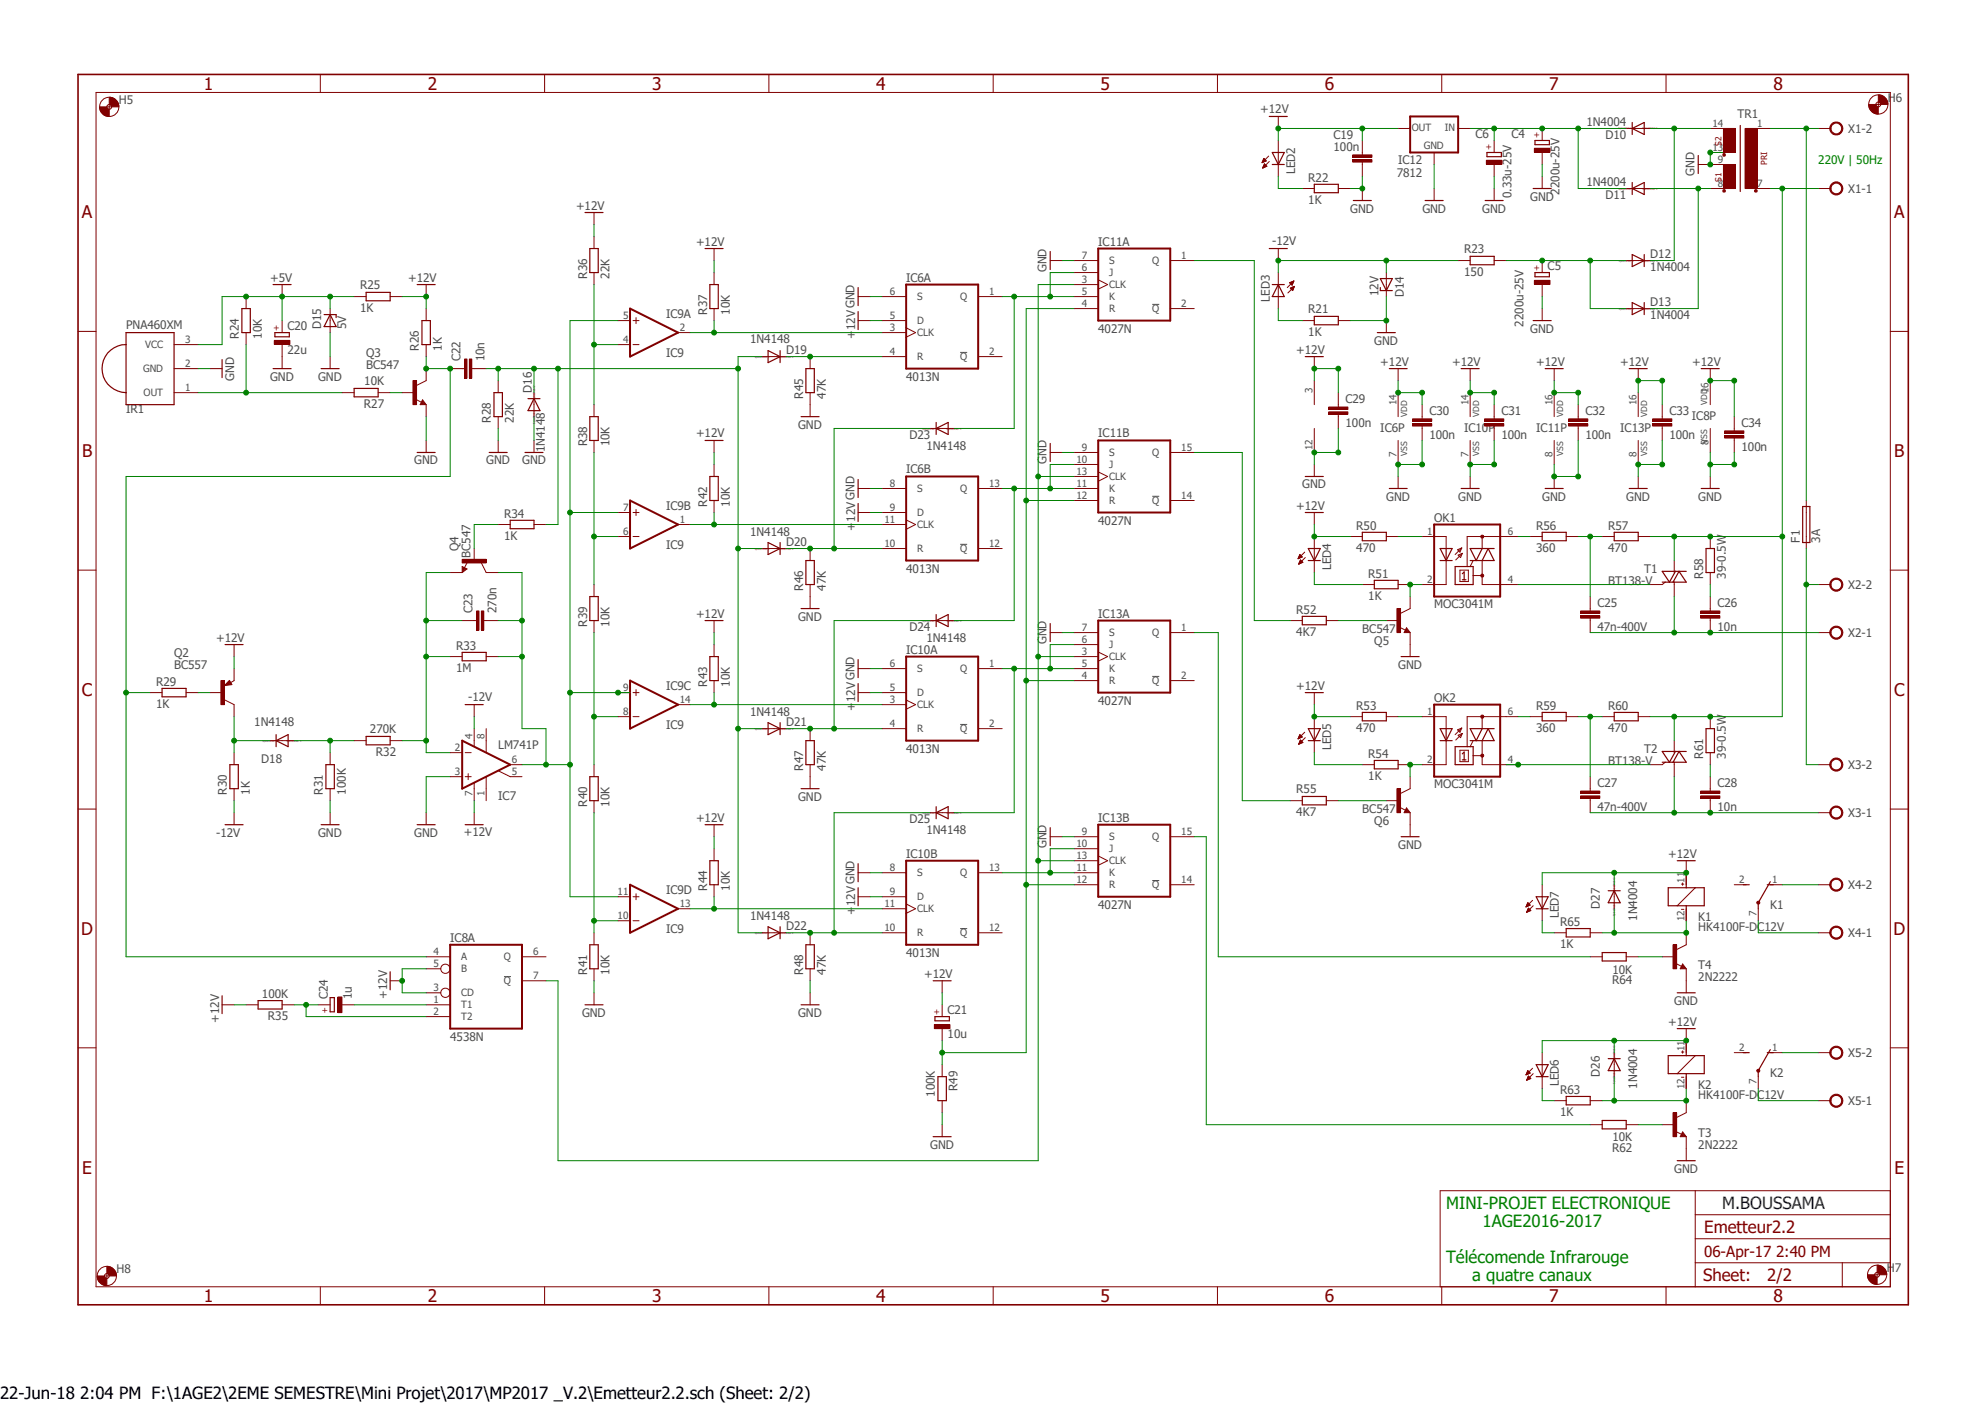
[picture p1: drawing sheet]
<svg xmlns="http://www.w3.org/2000/svg" width="420mm" height="297mm" viewBox="0 0 420 297" stroke-linecap="round" stroke-linejoin="round" font-family="sans-serif">
<defs><g id="words">
<g font-size="3.7" fill="#800000">
<text x="43.1" y="19">1</text>
<text x="90.6" y="19">2</text>
<text x="138" y="19">3</text>
<text x="185.4" y="19">4</text>
<text x="232.9" y="19">5</text>
<text x="280.3" y="19">6</text>
<text x="327.8" y="19">7</text>
<text x="375.2" y="19">8</text>
<text x="17.3" y="46.1">A</text>
<text x="400.8" y="46.1">A</text>
<text x="17.4" y="96.6">B</text>
<text x="400.8" y="96.6">B</text>
<text x="17.3" y="147.2">C</text>
<text x="400.8" y="147.2">C</text>
<text x="17.2" y="197.7">D</text>
<text x="400.6" y="197.7">D</text>
<text x="17.4" y="248.2">E</text>
<text x="400.9" y="248.2">E</text>
<text x="43.1" y="275.4">1</text>
<text x="90.6" y="275.4">2</text>
<text x="138" y="275.4">3</text>
<text x="185.4" y="275.4">4</text>
<text x="232.9" y="275.4">5</text>
<text x="280.3" y="275.4">6</text>
<text x="327.8" y="275.4">7</text>
<text x="375.2" y="275.4">8</text>
</g>
<g font-size="3.6" fill="#008000">
<text x="306" y="255.7">MINI-PROJET ELECTRONIQUE</text>
<text x="313.7" y="259.5">1AGE2016-2017</text>
<text x="306" y="267.1">Télécomende Infrarouge</text>
<text x="311.5" y="270.9">a quatre canaux</text>
</g>
<text font-size="3.6" fill="#000080" x="364.4" y="255.7">M.BOUSSAMA</text>
<g font-size="3.6" fill="#800000">
<text x="360.6" y="260.8">Emetteur2.2</text>
<text x="360.3" y="271.1">Sheet:</text>
<text x="373.9" y="270.9">2/2</text>
</g>
<text font-size="3.6" x="0" y="296">22-Jun-18 2:04 PM F:\1AGE2\2EME SEMESTRE\Mini Projet\2017\MP2017 _V.2\Emetteur2.2.sch (Sheet: 2/2)</text>
<text font-size="3.2" fill="#800000" x="360.6" y="265.9">06-Apr-17 2:40 PM</text>
<g font-size="2.5" fill="#505050">
<text x="25.1" y="22">H5</text>
<text x="399.5" y="21.5">H6</text>
<text x="266.7" y="24">+12V</text>
<text x="282.2" y="29.3">C19</text>
<text x="312.2" y="29.3">C6</text>
<text x="319.8" y="29.3">C4</text>
<text x="335.7" y="26.6">1N4004</text>
<text x="339.7" y="29.4">D10</text>
<text x="367.7" y="24.9">TR1</text>
<text x="391.1" y="28.1">X1-2</text>
<text x="282.2" y="31.9">100n</text>
<text x="295.8" y="34.8">IC12</text>
<text x="274" y="36.8" transform="rotate(-90 274 36.8)">LED2</text>
<text x="276.8" y="38.4">R22</text>
<text x="295.5" y="37.3">7812</text>
<text x="319.8" y="42" transform="rotate(-90 319.8 42)">0.33u-25V</text>
<text x="330" y="41.2" transform="rotate(-90 330 41.2)">2200u-25V</text>
<text x="335.7" y="39.3">1N4004</text>
<text x="358.6" y="37.3" transform="rotate(-90 358.6 37.3)">GND</text>
<text x="391.1" y="40.8">X1-1</text>
<text x="121.9" y="44.3">+12V</text>
<text x="276.8" y="43.2">1K</text>
<text x="285.7" y="45">GND</text>
<text x="300.9" y="45">GND</text>
<text x="313.6" y="45">GND</text>
<text x="323.8" y="42.4">GND</text>
<text x="339.7" y="42.1">D11</text>
<text x="147.3" y="51.9">+12V</text>
<text x="232.4" y="51.9">IC11A</text>
<text x="269.2" y="51.8">-12V</text>
<text x="309.8" y="53.6">R23</text>
<text x="57.1" y="59.6">+5V</text>
<text x="86.4" y="59.6">+12V</text>
<text x="124.2" y="58.9" transform="rotate(-90 124.2 58.9)">R36</text>
<text x="129" y="58.9" transform="rotate(-90 129 58.9)">22K</text>
<text x="191.7" y="59.6">IC6A</text>
<text x="221.4" y="57.6" transform="rotate(-90 221.4 57.6)">GND</text>
<text x="309.8" y="58.4">150</text>
<text x="327.4" y="57.1">C5</text>
<text x="349.2" y="57.4">1N4004</text>
<text x="349.2" y="54.6">D12</text>
<text x="76.2" y="61.2">R25</text>
<text x="268.7" y="63.8" transform="rotate(-90 268.7 63.8)">LED3</text>
<text x="291.7" y="62.6" transform="rotate(-90 291.7 62.6)">12V</text>
<text x="297" y="62.8" transform="rotate(-90 297 62.8)">D14</text>
<text x="349.2" y="64.8">D13</text>
<text x="26.7" y="69.6">PNA460XM</text>
<text x="50.5" y="71.6" transform="rotate(-90 50.5 71.6)">R24</text>
<text x="55.4" y="71.6" transform="rotate(-90 55.4 71.6)">10K</text>
<text x="60.8" y="69.8">C20</text>
<text x="67.9" y="69.6" transform="rotate(-90 67.9 69.6)">D15</text>
<text x="73.3" y="69.6" transform="rotate(-90 73.3 69.6)">5V</text>
<text x="76.2" y="66">1K</text>
<text x="140.9" y="67.2">IC9A</text>
<text x="149.6" y="66.5" transform="rotate(-90 149.6 66.5)">R37</text>
<text x="154.4" y="66.5" transform="rotate(-90 154.4 66.5)">10K</text>
<text x="180.9" y="71.6" transform="rotate(-90 180.9 71.6)">+12VGND</text>
<text x="232.4" y="70.4">4027N</text>
<text x="276.8" y="71.1">1K</text>
<text x="276.8" y="66.3">R21</text>
<text x="322.4" y="69.1" transform="rotate(-90 322.4 69.1)">2200u-25V</text>
<text x="323.8" y="70.4">GND</text>
<text x="349.2" y="67.6">1N4004</text>
<text x="60.8" y="74.9">22u</text>
<text x="77.5" y="78">BC547</text>
<text x="77.5" y="75.4">Q3</text>
<text x="88.6" y="74.2" transform="rotate(-90 88.6 74.2)">R26</text>
<text x="93.5" y="74.2" transform="rotate(-90 93.5 74.2)">1K</text>
<text x="97.4" y="76.5" transform="rotate(-90 97.4 76.5)">C22</text>
<text x="102.5" y="76.5" transform="rotate(-90 102.5 76.5)">10n</text>
<text x="140.9" y="75.4">IC9</text>
<text x="158.7" y="72.6">1N4148</text>
<text x="166.3" y="74.9">D19</text>
<text x="274.3" y="74.8">+12V</text>
<text x="290.8" y="72.9">GND</text>
<text x="292.1" y="77.3">+12V</text>
<text x="307.3" y="77.3">+12V</text>
<text x="325" y="77.3">+12V</text>
<text x="342.8" y="77.3">+12V</text>
<text x="358.1" y="77.3">+12V</text>
<text x="49.5" y="80.5" transform="rotate(-90 49.5 80.5)">GND</text>
<text x="57.1" y="80.5">GND</text>
<text x="67.3" y="80.5">GND</text>
<text x="77.1" y="81.5">10K</text>
<text x="112.5" y="83.1" transform="rotate(-90 112.5 83.1)">D16</text>
<text x="191.7" y="80.5">4013N</text>
<text x="26.7" y="87.4">IR1</text>
<text x="77" y="86.3">R27</text>
<text x="103.9" y="89.4" transform="rotate(-90 103.9 89.4)">R28</text>
<text x="108.7" y="89.4" transform="rotate(-90 108.7 89.4)">22K</text>
<text x="169.9" y="84.3" transform="rotate(-90 169.9 84.3)">R45</text>
<text x="174.7" y="84.3" transform="rotate(-90 174.7 84.3)">47K</text>
<text x="284.7" y="85.2">C29</text>
<text x="302.4" y="87.8">C30</text>
<text x="317.7" y="87.8">C31</text>
<text x="335.4" y="87.8">C32</text>
<text x="353.2" y="87.8">C33</text>
<text x="358" y="88.8">IC8P</text>
<text x="115.3" y="95.7" transform="rotate(-90 115.3 95.7)">1N4148</text>
<text x="124.2" y="94.4" transform="rotate(-90 124.2 94.4)">R38</text>
<text x="129" y="94.4" transform="rotate(-90 129 94.4)">10K</text>
<text x="147.3" y="92.5">+12V</text>
<text x="168.9" y="90.7">GND</text>
<text x="192.4" y="92.9">D23</text>
<text x="196" y="95.2">1N4148</text>
<text x="232.4" y="92.5">IC11B</text>
<text x="284.7" y="90.3">100n</text>
<text x="292.1" y="91.3">IC6P</text>
<text x="302.4" y="92.8">100n</text>
<text x="309.8" y="91.3">IC10P</text>
<text x="317.7" y="92.8">100n</text>
<text x="325" y="91.3">IC11P</text>
<text x="335.4" y="92.8">100n</text>
<text x="342.8" y="91.3">IC13P</text>
<text x="353.2" y="92.8">100n</text>
<text x="368.5" y="95.3">100n</text>
<text x="368.5" y="90.3">C34</text>
<text x="87.6" y="98.3">GND</text>
<text x="102.9" y="98.3">GND</text>
<text x="110.5" y="98.3">GND</text>
<text x="191.7" y="100.2">IC6B</text>
<text x="221.4" y="98.2" transform="rotate(-90 221.4 98.2)">GND</text>
<text x="140.9" y="107.8">IC9B</text>
<text x="149.6" y="107.1" transform="rotate(-90 149.6 107.1)">R42</text>
<text x="154.4" y="107.1" transform="rotate(-90 154.4 107.1)">10K</text>
<text x="274.3" y="107.8">+12V</text>
<text x="275.5" y="103.3">GND</text>
<text x="293.3" y="105.9">GND</text>
<text x="308.5" y="105.9">GND</text>
<text x="326.3" y="105.9">GND</text>
<text x="344.1" y="105.9">GND</text>
<text x="359.3" y="105.9">GND</text>
<text x="106.7" y="109.5">R34</text>
<text x="158.7" y="113.3">1N4148</text>
<text x="180.9" y="112.2" transform="rotate(-90 180.9 112.2)">+12VGND</text>
<text x="232.4" y="111">4027N</text>
<text x="287" y="112">R50</text>
<text x="303.4" y="110.4">OK1</text>
<text x="325" y="112">R56</text>
<text x="340.3" y="112">R57</text>
<text x="97" y="116.6" transform="rotate(-90 97 116.6)">Q4</text>
<text x="99.6" y="118" transform="rotate(-90 99.6 118)">BC547</text>
<text x="106.7" y="114.3">1K</text>
<text x="140.9" y="116">IC9</text>
<text x="166.3" y="115.6">D20</text>
<text x="287" y="116.8">470</text>
<text x="325" y="116.8">360</text>
<text x="340.3" y="116.8">470</text>
<text x="380.8" y="114.8" transform="rotate(-90 380.8 114.8)">F1</text>
<text x="385.1" y="114.8" transform="rotate(-90 385.1 114.8)">3A</text>
<text x="169.9" y="124.9" transform="rotate(-90 169.9 124.9)">R46</text>
<text x="174.7" y="124.9" transform="rotate(-90 174.7 124.9)">47K</text>
<text x="191.7" y="121.1">4013N</text>
<text x="281.6" y="120.6" transform="rotate(-90 281.6 120.6)">LED4</text>
<text x="289.5" y="122.2">R51</text>
<text x="340.3" y="123.7">BT138-V</text>
<text x="347.9" y="121.1">T1</text>
<text x="360.4" y="122.4" transform="rotate(-90 360.4 122.4)">R58</text>
<text x="365.2" y="122.4" transform="rotate(-90 365.2 122.4)">39-0.5W</text>
<text x="391.1" y="124.5">X2-2</text>
<text x="99.9" y="129.8" transform="rotate(-90 99.9 129.8)">C23</text>
<text x="105" y="129.8" transform="rotate(-90 105 129.8)">270n</text>
<text x="147.3" y="130.6">+12V</text>
<text x="168.9" y="131.3">GND</text>
<text x="232.4" y="130.6">IC13A</text>
<text x="274.3" y="129.8">R52</text>
<text x="289.5" y="127">1K</text>
<text x="303.4" y="128.6">MOC3041M</text>
<text x="338" y="128.4">C25</text>
<text x="363.4" y="128.4">C26</text>
<text x="45.7" y="135.7">+12V</text>
<text x="96.5" y="137.4">R33</text>
<text x="124.2" y="132.5" transform="rotate(-90 124.2 132.5)">R39</text>
<text x="129" y="132.5" transform="rotate(-90 129 132.5)">10K</text>
<text x="192.4" y="133.6">D24</text>
<text x="196" y="135.8">1N4148</text>
<text x="221.4" y="136.3" transform="rotate(-90 221.4 136.3)">GND</text>
<text x="274.3" y="134.6">4K7</text>
<text x="288.2" y="133.8">BC547</text>
<text x="290.8" y="136.4">Q5</text>
<text x="338" y="133.4">47n-400V</text>
<text x="363.4" y="133.4">10n</text>
<text x="391.1" y="134.7">X2-1</text>
<text x="36.8" y="141.4">BC557</text>
<text x="36.8" y="138.9">Q2</text>
<text x="96.5" y="142.2">1M</text>
<text x="191.7" y="138.3">IC10A</text>
<text x="295.9" y="141.4">GND</text>
<text x="33" y="149.8">1K</text>
<text x="33" y="145">R29</text>
<text x="99.1" y="148.3">-12V</text>
<text x="140.9" y="145.9">IC9C</text>
<text x="149.6" y="145.2" transform="rotate(-90 149.6 145.2)">R43</text>
<text x="154.4" y="145.2" transform="rotate(-90 154.4 145.2)">10K</text>
<text x="232.4" y="149.1">4027N</text>
<text x="274.3" y="145.9">+12V</text>
<text x="303.4" y="148.5">OK2</text>
<text x="53.8" y="153.6">1N4148</text>
<text x="78.3" y="155.2">270K</text>
<text x="140.9" y="154.1">IC9</text>
<text x="158.7" y="151.4">1N4148</text>
<text x="166.3" y="153.7">D21</text>
<text x="180.9" y="150.3" transform="rotate(-90 180.9 150.3)">+12VGND</text>
<text x="287" y="154.9">470</text>
<text x="287" y="150.1">R53</text>
<text x="325" y="154.9">360</text>
<text x="325" y="150.1">R59</text>
<text x="340.3" y="154.9">470</text>
<text x="340.3" y="150.1">R60</text>
<text x="55.3" y="161.5">D18</text>
<text x="79.5" y="159.9">R32</text>
<text x="105.4" y="158.5">LM741P</text>
<text x="191.7" y="159.2">4013N</text>
<text x="281.6" y="158.7" transform="rotate(-90 281.6 158.7)">LED5</text>
<text x="289.5" y="160.3">R54</text>
<text x="340.3" y="161.8">BT138-V</text>
<text x="347.9" y="159.2">T2</text>
<text x="360.4" y="160.5" transform="rotate(-90 360.4 160.5)">R61</text>
<text x="365.2" y="160.5" transform="rotate(-90 365.2 160.5)">39-0.5W</text>
<text x="169.9" y="163" transform="rotate(-90 169.9 163)">R47</text>
<text x="174.7" y="163" transform="rotate(-90 174.7 163)">47K</text>
<text x="274.3" y="167.9">R55</text>
<text x="289.5" y="165.1">1K</text>
<text x="303.4" y="166.8">MOC3041M</text>
<text x="338" y="166.5">C27</text>
<text x="363.4" y="166.5">C28</text>
<text x="391.1" y="162.6">X3-2</text>
<text x="48" y="168.1" transform="rotate(-90 48 168.1)">R30</text>
<text x="52.8" y="168.1" transform="rotate(-90 52.8 168.1)">1K</text>
<text x="68.3" y="168.1" transform="rotate(-90 68.3 168.1)">R31</text>
<text x="73.2" y="168.1" transform="rotate(-90 73.2 168.1)">100K</text>
<text x="105.4" y="169.2">IC7</text>
<text x="124.2" y="170.6" transform="rotate(-90 124.2 170.6)">R40</text>
<text x="129" y="170.6" transform="rotate(-90 129 170.6)">10K</text>
<text x="147.3" y="173.8">+12V</text>
<text x="168.9" y="169.4">GND</text>
<text x="232.4" y="173.8">IC13B</text>
<text x="274.3" y="172.7">4K7</text>
<text x="288.2" y="171.9">BC547</text>
<text x="338" y="171.5">47n-400V</text>
<text x="363.4" y="171.5">10n</text>
<text x="391.1" y="172.8">X3-1</text>
<text x="45.7" y="177">-12V</text>
<text x="67.3" y="177">GND</text>
<text x="87.6" y="177">GND</text>
<text x="98.1" y="176.9">+12V</text>
<text x="192.4" y="174.2">D25</text>
<text x="196" y="176.4">1N4148</text>
<text x="221.4" y="179.4" transform="rotate(-90 221.4 179.4)">GND</text>
<text x="290.8" y="174.5">Q6</text>
<text x="295.9" y="179.5">GND</text>
<text x="191.7" y="181.4">IC10B</text>
<text x="353" y="181.4">+12V</text>
<text x="140.9" y="189.1">IC9D</text>
<text x="149.6" y="188.4" transform="rotate(-90 149.6 188.4)">R44</text>
<text x="154.4" y="188.4" transform="rotate(-90 154.4 188.4)">10K</text>
<text x="391.1" y="188">X4-2</text>
<text x="140.9" y="197.3">IC9</text>
<text x="158.7" y="194.5">1N4148</text>
<text x="166.3" y="196.8">D22</text>
<text x="180.9" y="193.5" transform="rotate(-90 180.9 193.5)">+12VGND</text>
<text x="232.4" y="192.2">4027N</text>
<text x="329.9" y="194.3" transform="rotate(-90 329.9 194.3)">LED7</text>
<text x="330.1" y="195.8">R65</text>
<text x="338.5" y="192.2" transform="rotate(-90 338.5 192.2)">D27</text>
<text x="346.4" y="194.8" transform="rotate(-90 346.4 194.8)">1N4004</text>
<text x="359.3" y="196.9">HK4100F-DC12V</text>
<text x="359.3" y="194.8">K1</text>
<text x="374.6" y="192.2">K1</text>
<text x="95.3" y="199.2">IC8A</text>
<text x="191.7" y="202.4">4013N</text>
<text x="330.1" y="200.6">1K</text>
<text x="391.1" y="198.2">X4-1</text>
<text x="124.2" y="206.2" transform="rotate(-90 124.2 206.2)">R41</text>
<text x="129" y="206.2" transform="rotate(-90 129 206.2)">10K</text>
<text x="169.9" y="206.2" transform="rotate(-90 169.9 206.2)">R48</text>
<text x="174.7" y="206.2" transform="rotate(-90 174.7 206.2)">47K</text>
<text x="195.5" y="206.8">+12V</text>
<text x="341.1" y="208.2">R64</text>
<text x="341.2" y="206">10K</text>
<text x="359.3" y="207.5">2N2222</text>
<text x="359.3" y="204.9">T4</text>
<text x="55.4" y="211">100K</text>
<text x="56.7" y="215.8">R35</text>
<text x="69.3" y="211.4" transform="rotate(-90 69.3 211.4)">C24</text>
<text x="74.4" y="211.4" transform="rotate(-90 74.4 211.4)">1u</text>
<text x="81.9" y="211.3" transform="rotate(-90 81.9 211.3)">+12V</text>
<text x="123.1" y="215.1">GND</text>
<text x="168.9" y="215.1">GND</text>
<text x="200.5" y="214.6">C21</text>
<text x="354.2" y="212.6">GND</text>
<text x="46.4" y="216.4" transform="rotate(-90 46.4 216.4)">+12V</text>
<text x="95.3" y="220.1">4538N</text>
<text x="200.5" y="219.7">10u</text>
<text x="353" y="217">+12V</text>
<text x="338.5" y="227.8" transform="rotate(-90 338.5 227.8)">D26</text>
<text x="374.6" y="227.8">K2</text>
<text x="391.1" y="223.6">X5-2</text>
<text x="197.8" y="232" transform="rotate(-90 197.8 232)">100K</text>
<text x="202.6" y="230.8" transform="rotate(-90 202.6 230.8)">R49</text>
<text x="329.9" y="229.8" transform="rotate(-90 329.9 229.8)">LED6</text>
<text x="330.1" y="231.4">R63</text>
<text x="346.4" y="230.3" transform="rotate(-90 346.4 230.3)">1N4004</text>
<text x="359.3" y="232.5">HK4100F-DC12V</text>
<text x="359.3" y="230.3">K2</text>
<text x="391.1" y="233.7">X5-1</text>
<text x="330.1" y="236.1">1K</text>
<text x="196.8" y="243">GND</text>
<text x="341.1" y="243.8">R62</text>
<text x="341.2" y="241.5">10K</text>
<text x="359.3" y="243">2N2222</text>
<text x="359.3" y="240.5">T3</text>
<text x="354.2" y="248.1">GND</text>
<text x="24.6" y="269.3">H8</text>
<text x="399.2" y="269.1">H7</text>
</g>
<text font-size="2.5" fill="#008000" x="384.7" y="34.8">220V | 50Hz</text>
<g font-size="2.1" fill="#505050">
<text x="298.7" y="27.8">OUT</text>
<text x="305.7" y="27.8">IN</text>
<text x="362.3" y="26.8">14</text>
<text x="371.8" y="26.8">1</text>
<text x="301.2" y="31.5">GND</text>
<text x="362.3" y="31.9">13</text>
<text x="363.5" y="34.5">9</text>
<text x="363.5" y="39.5">8</text>
<text x="371.8" y="39.5">7</text>
<text x="228.9" y="59.8">3</text>
<text x="228.9" y="57.3">6</text>
<text x="228.9" y="54.7">7</text>
<text x="234.7" y="58.4">J</text>
<text x="234.7" y="55.9">S</text>
<text x="243.8" y="55.9">Q</text>
<text x="249.9" y="54.7">1</text>
<text x="188.3" y="62.4">6</text>
<text x="194.1" y="63.5">S</text>
<text x="203.2" y="63.5">Q</text>
<text x="209.3" y="62.4">1</text>
<text x="228.9" y="64.9">4</text>
<text x="228.9" y="62.4">5</text>
<text x="234.7" y="61">CLK</text>
<text x="234.7" y="63.5">K</text>
<text x="249.9" y="64.9">2</text>
<text x="131.8" y="67.4">5</text>
<text x="143.8" y="70">2</text>
<text x="188.3" y="70">3</text>
<text x="188.3" y="67.4">5</text>
<text x="194.1" y="71.1">CLK</text>
<text x="194.1" y="68.6">D</text>
<text x="234.7" y="66">R</text>
<text x="243.8" y="66">Q</text>
<text x="30.7" y="73.7">VCC</text>
<text x="39.2" y="77.6">2</text>
<text x="39.2" y="72.5">3</text>
<text x="131.8" y="72.5">4</text>
<text x="188.3" y="75.1">4</text>
<text x="194.1" y="76.2">R</text>
<text x="203.2" y="76.2">Q</text>
<text x="209.3" y="75.1">2</text>
<text x="30.3" y="78.7">GND</text>
<text x="30.4" y="83.8">OUT</text>
<text x="39.2" y="82.7">1</text>
<text x="277.7" y="83.2" transform="rotate(-90 277.7 83.2)">3</text>
<text x="361.5" y="83.2" transform="rotate(-90 361.5 83.2)">16</text>
<text x="295.5" y="85.8" transform="rotate(-90 295.5 85.8)">14</text>
<text x="310.7" y="85.8" transform="rotate(-90 310.7 85.8)">14</text>
<text x="328.5" y="85.8" transform="rotate(-90 328.5 85.8)">16</text>
<text x="346.3" y="85.8" transform="rotate(-90 346.3 85.8)">16</text>
<text x="228.9" y="95.4">9</text>
<text x="249.9" y="95.4">15</text>
<text x="277.7" y="95.3" transform="rotate(-90 277.7 95.3)">12</text>
<text x="361.5" y="94.1" transform="rotate(-90 361.5 94.1)">8</text>
<text x="227.8" y="100.5">13</text>
<text x="227.8" y="97.9">10</text>
<text x="234.7" y="101.6">CLK</text>
<text x="234.7" y="99">J</text>
<text x="234.7" y="96.5">S</text>
<text x="243.8" y="96.5">Q</text>
<text x="295.5" y="96.7" transform="rotate(-90 295.5 96.7)">7</text>
<text x="310.7" y="96.7" transform="rotate(-90 310.7 96.7)">7</text>
<text x="328.5" y="96.7" transform="rotate(-90 328.5 96.7)">8</text>
<text x="346.3" y="96.7" transform="rotate(-90 346.3 96.7)">8</text>
<text x="188.3" y="103">8</text>
<text x="194.1" y="104.1">S</text>
<text x="203.2" y="104.1">Q</text>
<text x="209.3" y="103">13</text>
<text x="227.8" y="105.5">12</text>
<text x="227.8" y="103">11</text>
<text x="234.7" y="106.6">R</text>
<text x="234.7" y="104.1">K</text>
<text x="243.8" y="106.6">Q</text>
<text x="249.9" y="105.5">14</text>
<text x="131.8" y="113.2">6</text>
<text x="131.8" y="108.1">7</text>
<text x="143.8" y="110.6">1</text>
<text x="187.1" y="110.6">11</text>
<text x="188.3" y="108.1">9</text>
<text x="194.1" y="111.7">CLK</text>
<text x="194.1" y="109.2">D</text>
<text x="302" y="113.2">1</text>
<text x="319.1" y="113.2">6</text>
<text x="187.1" y="115.7">10</text>
<text x="194.1" y="116.8">R</text>
<text x="203.2" y="116.8">Q</text>
<text x="209.3" y="115.7">12</text>
<text x="302" y="123.3">2</text>
<text x="319.1" y="123.3">4</text>
<text x="228.9" y="136">6</text>
<text x="228.9" y="133.5">7</text>
<text x="234.7" y="137.1">J</text>
<text x="234.7" y="134.6">S</text>
<text x="243.8" y="134.6">Q</text>
<text x="249.9" y="133.5">1</text>
<text x="188.3" y="141.1">6</text>
<text x="194.1" y="142.2">S</text>
<text x="203.2" y="142.2">Q</text>
<text x="209.3" y="141.1">1</text>
<text x="228.9" y="138.6">3</text>
<text x="228.9" y="143.6">4</text>
<text x="228.9" y="141.1">5</text>
<text x="234.7" y="139.7">CLK</text>
<text x="234.7" y="142.2">K</text>
<text x="249.9" y="143.6">2</text>
<text x="131.8" y="146.2">9</text>
<text x="143.8" y="148.7">14</text>
<text x="188.3" y="148.7">3</text>
<text x="188.3" y="146.2">5</text>
<text x="194.1" y="149.8">CLK</text>
<text x="194.1" y="147.3">D</text>
<text x="234.7" y="144.7">R</text>
<text x="243.8" y="144.7">Q</text>
<text x="131.8" y="151.3">8</text>
<text x="188.3" y="153.8">4</text>
<text x="194.1" y="154.9">R</text>
<text x="203.2" y="154.9">Q</text>
<text x="209.3" y="153.8">2</text>
<text x="302" y="151.3">1</text>
<text x="319.1" y="151.3">6</text>
<text x="96.3" y="158.9">2</text>
<text x="99.9" y="156.3" transform="rotate(-90 99.9 156.3)">4</text>
<text x="102.5" y="156.3" transform="rotate(-90 102.5 156.3)">8</text>
<text x="108.3" y="161.4">6</text>
<text x="302" y="161.4">2</text>
<text x="319.1" y="161.4">4</text>
<text x="96.3" y="164">3</text>
<text x="108.3" y="164">5</text>
<text x="99.9" y="168.3" transform="rotate(-90 99.9 168.3)">7</text>
<text x="102.5" y="168.3" transform="rotate(-90 102.5 168.3)">1</text>
<text x="227.8" y="179.2">10</text>
<text x="228.9" y="176.6">9</text>
<text x="234.7" y="177.8">S</text>
<text x="243.8" y="177.8">Q</text>
<text x="249.9" y="176.6">15</text>
<text x="188.3" y="184.2">8</text>
<text x="194.1" y="185.4">S</text>
<text x="203.2" y="185.4">Q</text>
<text x="209.3" y="184.2">13</text>
<text x="227.8" y="181.7">13</text>
<text x="227.8" y="184.2">11</text>
<text x="234.7" y="182.8">CLK</text>
<text x="234.7" y="185.4">K</text>
<text x="234.7" y="180.3">J</text>
<text x="130.7" y="189.3">11</text>
<text x="143.8" y="191.9">13</text>
<text x="187.1" y="191.9">11</text>
<text x="188.3" y="189.3">9</text>
<text x="194.1" y="190.5">D</text>
<text x="227.8" y="186.8">12</text>
<text x="234.7" y="187.9">R</text>
<text x="243.8" y="187.9">Q</text>
<text x="249.9" y="186.8">14</text>
<text x="356.4" y="186.8" transform="rotate(-90 356.4 186.8)">11</text>
<text x="368" y="186.8">2</text>
<text x="374.9" y="186.8">1</text>
<text x="130.7" y="194.4">10</text>
<text x="187.1" y="196.9">10</text>
<text x="194.1" y="193">CLK</text>
<text x="209.3" y="196.9">12</text>
<text x="356.4" y="194.9" transform="rotate(-90 356.4 194.9)">12</text>
<text x="371.7" y="193.7" transform="rotate(-90 371.7 193.7)">7</text>
<text x="91.7" y="202">4</text>
<text x="97.6" y="203.2">A</text>
<text x="106.6" y="203.2">Q</text>
<text x="112.8" y="202">6</text>
<text x="194.1" y="198.1">R</text>
<text x="203.2" y="198.1">Q</text>
<text x="91.7" y="204.6">5</text>
<text x="91.7" y="209.6">3</text>
<text x="97.6" y="205.7">B</text>
<text x="106.6" y="208.2">Q</text>
<text x="112.8" y="207.1">7</text>
<text x="91.7" y="212.2">1</text>
<text x="91.7" y="214.7">2</text>
<text x="97.6" y="210.8">CD</text>
<text x="97.6" y="213.3">T1</text>
<text x="97.6" y="215.9">T2</text>
<text x="356.4" y="222.3" transform="rotate(-90 356.4 222.3)">11</text>
<text x="368" y="222.3">2</text>
<text x="374.9" y="222.3">1</text>
<text x="356.4" y="230.4" transform="rotate(-90 356.4 230.4)">12</text>
<text x="371.7" y="229.3" transform="rotate(-90 371.7 229.3)">7</text>
</g>
<g font-size="1.8" fill="#800000">
<text x="325.8" y="29.3" transform="rotate(-90 325.8 29.3)">+</text>
<text x="315.6" y="31.8" transform="rotate(-90 315.6 31.8)">+</text>
<text x="364.3" y="30.9" transform="rotate(-90 364.3 30.9)">S2</text>
<text x="373.9" y="34.8" transform="rotate(-90 373.9 34.8)">PRI</text>
<text x="364.3" y="38.5" transform="rotate(-90 364.3 38.5)">S1</text>
<text x="325.8" y="57.2" transform="rotate(-90 325.8 57.2)">+</text>
<text x="59.1" y="69.9" transform="rotate(-90 59.1 69.9)">+</text>
<text x="68.1" y="214.4">+</text>
<text x="198.8" y="214.7" transform="rotate(-90 198.8 214.7)">+</text>
</g>
<g font-size="1.8" fill="#505050">
<text x="297.8" y="88.1" transform="rotate(-90 297.8 88.1)">VDD</text>
<text x="313" y="88.1" transform="rotate(-90 313 88.1)">VDD</text>
<text x="330.8" y="88.1" transform="rotate(-90 330.8 88.1)">VDD</text>
<text x="348.5" y="88.1" transform="rotate(-90 348.5 88.1)">VDD</text>
<text x="361.2" y="85.6" transform="rotate(-90 361.2 85.6)">VDD</text>
<text x="361.2" y="93.9" transform="rotate(-90 361.2 93.9)">VSS</text>
<text x="297.8" y="96.5" transform="rotate(-90 297.8 96.5)">VSS</text>
<text x="313" y="96.5" transform="rotate(-90 313 96.5)">VSS</text>
<text x="330.8" y="96.5" transform="rotate(-90 330.8 96.5)">VSS</text>
<text x="348.5" y="96.5" transform="rotate(-90 348.5 96.5)">VSS</text>
</g>
<g font-size=".6" fill="#800080">
<text x="342.5" y="27.4">SpiceOrder 2</text>
<text x="347.6" y="27.4">SpiceOrder 1</text>
<text x="342.5" y="40.1">SpiceOrder 2</text>
<text x="347.6" y="40.1">SpiceOrder 1</text>
<text x="342.5" y="55.3">SpiceOrder 1</text>
<text x="347.6" y="55.3">SpiceOrder 2</text>
<text x="342.5" y="65.5">SpiceOrder 1</text>
<text x="347.6" y="65.5">SpiceOrder 2</text>
<text x="159.7" y="75.6">SpiceOrder 1</text>
<text x="164.8" y="75.6">SpiceOrder 2</text>
<text x="113.2" y="89.7" transform="rotate(-90 113.2 89.7)">SpiceOrder 1</text>
<text x="113.2" y="84.6" transform="rotate(-90 113.2 84.6)">SpiceOrder 2</text>
<text x="195.2" y="90.9">SpiceOrder 2</text>
<text x="200.3" y="90.9">SpiceOrder 1</text>
<text x="159.7" y="116.2">SpiceOrder 1</text>
<text x="164.8" y="116.2">SpiceOrder 2</text>
<text x="195.2" y="131.5">SpiceOrder 2</text>
<text x="200.3" y="131.5">SpiceOrder 1</text>
<text x="159.7" y="154.3">SpiceOrder 1</text>
<text x="164.8" y="154.3">SpiceOrder 2</text>
<text x="55.5" y="156.9">SpiceOrder 2</text>
<text x="60.6" y="156.9">SpiceOrder 1</text>
<text x="195.2" y="172.1">SpiceOrder 2</text>
<text x="200.3" y="172.1">SpiceOrder 1</text>
<text x="341.8" y="188.7" transform="rotate(-90 341.8 188.7)">SpiceOrder 2</text>
<text x="159.7" y="197.5">SpiceOrder 1</text>
<text x="164.8" y="197.5">SpiceOrder 2</text>
<text x="341.8" y="193.8" transform="rotate(-90 341.8 193.8)">SpiceOrder 1</text>
<text x="341.8" y="224.2" transform="rotate(-90 341.8 224.2)">SpiceOrder 2</text>
<text x="341.8" y="229.3" transform="rotate(-90 341.8 229.3)">SpiceOrder 1</text>
</g>
</g></defs>
<path d="M16 15.4l388.2 261.2M404.2 15.4l-388.2 261.2" fill="none" stroke="#fff" stroke-width=".21"/>
<path d="M203.2 74.5h1.4M243.8 64.4h1.5M203.2 115.1h1.4M243.8 105h1.5M203.2 153.2h1.4M243.8 143.1h1.5M203.2 196.4h1.4M243.8 186.3h1.5M106.6 206.6h1.5" fill="none" stroke="#505050" stroke-width=".21"/>
<g fill="none" stroke="#800000" stroke-width=".21">
<path d="M20.3 19.6h379.7v252.6h-379.7zM67.8 15.7v3.9M115.2 15.7v3.9M162.7 15.7v3.9M210.1 15.7v3.9M257.6 15.7v3.9M305.1 15.7v3.9M352.5 15.7v3.9M295.8 27.2h2.6M303.4 32.3v2.5M308.5 27.2h2.6M16.5 70.1h3.8"/>
<path d="M400 70.1h3.8M16.5 120.6h3.8M400 120.6h3.8M16.5 171.2h3.8M400 171.2h3.8M16.5 221.7h3.8M400 221.7h3.8M358.7 251.9v20.3M358.7 257h41.3M400 251.9h-95.3v20.3M67.8 272.2v3.8M115.2 272.2v3.8"/>
<path d="M162.7 272.2v3.8M210.1 272.2v3.8M257.6 272.2v3.8M305.1 272.2v3.8M352.5 272.2v3.8M358.7 267.1h41.3M358.7 262h41.3M389.8 267.1v5.1"/>
</g>
<path d="M16.5 15.7h387.3v260.3h-387.3z" fill="none" stroke="#800000" stroke-width=".34"/>
<path d="M298.4 24.6h10.1v7.7h-10.1z" fill="none" stroke="#800000" stroke-width=".42"/>
<path d="M368.2 26.5v14" fill="none" stroke="#800000" stroke-width=".25"/>
<circle cx="371.5" cy="40.4" r=".3" fill="#800000"/>
<circle cx="371.5" cy="40.4" r=".3" fill="none" stroke="#800000" stroke-width=".21"/>
<circle cx="364.8" cy="40.4" r=".29" fill="#800000"/>
<circle cx="364.8" cy="40.4" r=".29" fill="none" stroke="#800000" stroke-width=".21"/>
<circle cx="364.8" cy="32.8" r=".29" fill="#800000"/>
<circle cx="364.8" cy="32.8" r=".29" fill="none" stroke="#800000" stroke-width=".21"/>
<path d="M369.2 27.2h2.6v12.7h-2.6z" fill-rule="evenodd" fill="#800000"/>
<path d="M369.2 27.2h2.6v12.7h-2.6z" fill="none" stroke="#800000" stroke-width=".21"/>
<path d="M364.7 27.2h2.5v5.1h-2.5z" fill-rule="evenodd" fill="#800000"/>
<path d="M364.7 27.2h2.5v5.1h-2.5z" fill="none" stroke="#800000" stroke-width=".21"/>
<path d="M364.7 34.8h2.5v5.1h-2.5z" fill-rule="evenodd" fill="#800000"/>
<path d="M361.9 27.2h5M361.9 39.9h5M361.9 34.8h5M361.9 32.3h5M364.7 34.8h2.5v5.1h-2.5zM369.5 27.2h5.1M369.5 39.9h5.1" fill="none" stroke="#800000" stroke-width=".21"/>
<path d="M387.5 39a1.39 1.39 0 0 1 2.2 .2 1.39 1.39 0 0 1-.8 2 1.39 1.39 0 0 1-1.8-1.3h.3a1.13 1.13 0 0 1 1.5-1.1 1.13 1.13 0 0 1 .4 1.8 1.13 1.13 0 0 1-1.8-.3l-.1-.4h-.3z" fill-rule="evenodd" fill="#800000"/>
<path d="M384.7 39.9h2.6M387.5 39a1.39 1.39 0 0 1 2.2 .2 1.39 1.39 0 0 1-.8 2 1.39 1.39 0 0 1-1.8-1.3h.3a1.13 1.13 0 0 1 1.5-1.1 1.13 1.13 0 0 1 .4 1.8 1.13 1.13 0 0 1-1.8-.3l-.1-.4h-.3z" fill="none" stroke="#800000" stroke-width=".21"/>
<path d="M387.5 26.3a1.39 1.39 0 0 1 2.2 .2 1.39 1.39 0 0 1-.8 2 1.39 1.39 0 0 1-1.8-1.3h.3a1.13 1.13 0 0 1 1.5-1.1 1.13 1.13 0 0 1 .4 1.8 1.13 1.13 0 0 1-1.8-.3l-.1-.4h-.3z" fill-rule="evenodd" fill="#800000"/>
<path d="M344.1 27.2h5.1M344.1 39.9h5.1M359.3 34.8h2.6M384.7 27.2h2.6M387.5 26.3a1.39 1.39 0 0 1 2.2 .2 1.39 1.39 0 0 1-.8 2 1.39 1.39 0 0 1-1.8-1.3h.3a1.13 1.13 0 0 1 1.5-1.1 1.13 1.13 0 0 1 .4 1.8 1.13 1.13 0 0 1-1.8-.3l-.1-.4h-.3zM344.1 55.1h5.1M344.1 65.3h5.1" fill="none" stroke="#800000" stroke-width=".21"/>
<path d="M324.8 29.7h3v.9h-3zM345.4 27.2l2.5-1.3v2.5zM345.4 25.9v2.5M345.4 38.6v2.5M345.4 39.9l2.5-1.3v2.5zM359.3 32.9v3.8M345.4 53.8l2.5 1.3-2.5 1.3zM347.9 53.8v2.6M345.4 64l2.5 1.3-2.5 1.2zM347.9 64v2.5" fill="none" stroke="#800000" stroke-width=".25"/>
<path d="M324.7 31.4h3.3v.8h-3.3z" fill-rule="evenodd" fill="#800000"/>
<path d="M324.7 31.4h3.3v.8h-3.3zM326.3 27.2v2.5M326.3 32.3v2.5" fill="none" stroke="#800000" stroke-width=".21"/>
<path d="M324.8 57.7h3v.8h-3z" fill="none" stroke="#800000" stroke-width=".25"/>
<path d="M324.7 59.3h3.3v.9h-3.3z" fill-rule="evenodd" fill="#800000"/>
<path d="M326.3 37.3v2.6M324.7 59.3h3.3v.9h-3.3zM326.3 55.1v2.6M326.3 60.2v2.5M326.3 65.3v2.5" fill="none" stroke="#800000" stroke-width=".21"/>
<path d="M314.6 32.3h3.1v.8h-3.1zM324.4 39.9h3.8M324.4 67.8h3.8" fill="none" stroke="#800000" stroke-width=".25"/>
<path d="M314.5 33.9h3.3v.9h-3.3z" fill-rule="evenodd" fill="#800000"/>
<path d="M275.5 39.9h2.6M283.2 39.9h2.5M288.2 32.3v.5M288.2 34.3v.5M314.5 33.9h3.3v.9h-3.3zM316.1 29.7v2.6M316.1 34.8v2.5M275.5 67.8h2.6M283.2 67.8h2.5" fill="none" stroke="#800000" stroke-width=".21"/>
<path d="M278.1 39h5.1v1.8h-5.1zM278.1 66.9h5.1v1.8h-5.1z" fill="none" stroke="#800000" stroke-width=".25"/>
<path d="M286.2 33.8h4.1v.5h-4.1z" fill-rule="evenodd" fill="#800000"/>
<path d="M286.2 33.8h4.1v.5h-4.1z" fill="none" stroke="#800000" stroke-width=".21"/>
<path d="M286.2 32.8h4.1v.5h-4.1z" fill-rule="evenodd" fill="#800000"/>
<g fill="none" stroke="#800000" stroke-width=".21">
<path d="M267.1 34.3h.1M267.1 34.2h.3M267.1 34.2h.5M267.2 34.1h.6M267.2 35.5h.1M267.2 34h.6M267.2 35.4h.3M267.3 33.9h.5M267.3 35.3h.4M267.3 33.8h.4M267.3 35.2h.6M267.3 33.7h.3"/>
<path d="M267.3 35.1h.7M267.4 33.6h.1M267.4 35.1h.5M267.4 33.5l-.4 .9M267.4 33.5l.5 .5-.9 .4M267.4 33.5h.1M267.4 35h.4M267.5 34.9h.2M267.5 34.8h.1M267.5 34.7h.1M267.5 34.7l-.3 .9M267.5 34.7l.6 .5-.9 .4"/>
<path d="M268.4 33l-1.4 1.4M268.6 34.2l-1.4 1.4M270.5 29.7v7.6M286.2 32.8h4.1v.5h-4.1zM288.2 29.7v2.6M288.2 34.8v2.5M288.2 39.9v2.5M303.4 39.9v2.5M316.1 39.9v2.5M270.5 57.7v7.6M272.9 59.8l.5 .5M272.9 59.8h.7"/>
<path d="M273 59.9h.6M273 59.7h.6M273.2 59.6h.4M273.4 59.6h.3M273.6 59.5h.1M273.8 59.4l-1.4 1.4M273.8 59.4l-.4 .9M273.8 59.4l-.9 .4M293.3 57.7v5M308.5 55.1h2.6M316.1 55.1h2.6M273 61l.9-.4-.4 .9z"/>
<path d="M273 61h.7M273 60h.5M273.1 60.9h.6M273.1 61.1h.5M273.2 60.1h.3M273.2 61.2h.4M273.3 60.2h.1M273.3 61.3h.3M273.3 60.8h.5M273.3 60.3h.1M273.4 61.3h.2M273.5 61.4h.1"/>
<path d="M273.5 60.7h.3M273.7 60.6h.2M273.9 60.6l-1.4 1.4M293.3 67.8v2.6M303.4 113.5h2.6v2.5M306 118.6v5.1h-2.6M308.4 116.3l.9-.4-.4 .9zM308.5 117.4l.9-.3-.4 .8zM309.3 115.9l-1.4 1.4M309.4 117.1l-1.4 1.3M311.7 118.6l-.6 1.2M313.6 113.5v2.5"/>
<path d="M313.6 118.6v5.1h5.1M318.7 113.5h-8.3v6.3M308.9 120.6h1.8v2.4h-1.8zM311.7 121.8h1.9"/>
</g>
<g fill="none" stroke="#800000" stroke-width=".25">
<path d="M269.2 32.3h2.5l-1.2 2.5zM269.2 34.8h2.5M286.3 42.4h3.9M292.1 58.9h2.5l-1.3 2.6zM301.5 42.4h3.9M311.1 54.2h5v1.8h-5zM314.2 42.4h3.9M269.2 60.2h2.5M270.5 60.2l1.2 2.5h-2.5zM291.4 70.4h3.8M292.1 60.8v.7h2.5M304.7 116h2.6l-1.3 2.6z"/>
<path d="M304.7 118.6h2.6M306 116v2.6M307.9 119.8h3.8v3.9h-3.8zM311.1 118.6h5l-1.2-2.6-1.3 2.6M313.6 116l-1.3 2.6-1.2-2.6h5M309.4 122.6h.8M309.4 121.4l.4-.4v1.6"/>
</g>
<path d="M303.4 111h14v15.2h-14z" fill="none" stroke="#800000" stroke-width=".42"/>
<path d="M313.4 113.3h.5v.4h-.5z" fill-rule="evenodd" fill="#800000"/>
<path d="M313.4 113.3h.5v.4h-.5z" fill="none" stroke="#800000" stroke-width=".21"/>
<path d="M313.4 121.5l.2-.1 .3 .1v.5h-.5z" fill-rule="evenodd" fill="#800000"/>
<g fill="none" stroke="#800000" stroke-width=".21">
<path d="M300.9 113.5h2.5M318.7 113.5h2.5M300.9 123.7h2.5M313.4 121.5l.2-.1 .3 .1v.5h-.5zM318.7 123.7h2.5M303.4 151.6h2.6v2.5M306 156.7v5.1h-2.6M308.4 154.4l.9-.4-.4 .9zM308.5 155.5l.9-.3-.4 .8zM308.9 158.7h1.8v2.4h-1.8zM309.3 154l-1.4 1.4M309.4 155.2l-1.4 1.3"/>
<path d="M311.7 156.7l-.6 1.2M311.7 159.9h1.9M313.6 151.6v2.5M313.6 156.7v5.1h5.1M318.7 151.6h-8.3v6.3"/>
</g>
<path d="M304.7 154.1h2.6l-1.3 2.6zM304.7 156.7h2.6M306 154.1v2.6M307.9 157.9h3.8v3.9h-3.8zM309.4 159.5l.4-.4v1.6M311.1 156.7h5l-1.2-2.6-1.3 2.6M313.6 154.1l-1.3 2.6-1.2-2.6h5M309.4 160.7h.8" fill="none" stroke="#800000" stroke-width=".25"/>
<path d="M303.4 149.1h14v15.2h-14z" fill="none" stroke="#800000" stroke-width=".42"/>
<circle cx="313.6" cy="151.6" r=".34" fill="#800000"/>
<circle cx="313.6" cy="151.6" r=".34" fill="none" stroke="#800000" stroke-width=".21"/>
<path d="M313.4 159.6h.5v.5l-.3 .1-.2-.1z" fill-rule="evenodd" fill="#800000"/>
<path d="M52.1 62.7v2.6M52.1 70.4v2.5M300.9 151.6h2.5M313.4 159.6h.5v.5l-.3 .1-.2-.1zM318.7 151.6h2.5M300.9 161.8h2.5M318.7 161.8h2.5" fill="none" stroke="#800000" stroke-width=".21"/>
<path d="M51.2 65.3h1.8v5.1h-1.8zM58.2 70.4h3v.8h-3z" fill="none" stroke="#800000" stroke-width=".25"/>
<path d="M58 72h3.3v.9h-3.3z" fill-rule="evenodd" fill="#800000"/>
<g fill="none" stroke="#800000" stroke-width=".21">
<path d="M270.5 24.6v2.6M270.5 52.6v2.5M44.4 78h2.6M58 72h3.3v.9h-3.3zM59.7 60.2v2.5M59.7 67.8v2.6M59.7 72.9v5.1M69.8 65.3v5.1M69.8 75.4v2.6M74.9 62.7h2.6M82.5 62.7h2.6M90.2 60.2v2.5"/>
<path d="M90.2 65.3v2.5M90.2 72.9v2.5M72.4 83.1h2.5M80 83.1h2.5M90.2 93.2v2.5M105.4 80.5v2.6M105.4 88.1v2.5M105.4 93.2v2.5M113 83.1v5M113 93.2v2.5M31.7 146.5h2.6M39.4 146.5h2.5"/>
<path d="M47.5 148l2 1.1M48.6 143.9l.5 .9-1.6 .2zM49.5 144l-.7 .4"/>
</g>
<g fill="none" stroke="#800000" stroke-width=".25">
<path d="M268.6 24.6h3.8M268.6 52.6h3.8M47 76.1v3.8M57.8 60.2h3.8M57.8 78h3.8M67.9 78h3.9M68.6 66.5h2.5v.7M69.8 66.5l1.3 2.6h-2.5zM77.5 61.8h5v1.8h-5zM88.3 60.2h3.8M89.3 67.8h1.8v5.1h-1.8zM74.9 82.2h5.1v1.7h-5.1z"/>
<path d="M88.3 95.7h3.8M103.5 95.7h3.8M104.5 83.1h1.8v5h-1.8zM111.1 95.7h3.8M111.7 84.3h2.6M113 84.3l1.3 2.6h-2.6zM34.3 145.6h5.1v1.8h-5.1zM48.5 144.6h-.4l.4-.2 .3 .3-1 .2 .7-.8 .4 .6"/>
</g>
<path d="M46.7 144h.8v5.1h-.8z" fill-rule="evenodd" fill="#800000"/>
<path d="M87.9 84.5l1.3 .6M89.4 84.6l.8 1h-1.3zM90.2 80.5l-2.1 1M44.4 146.5h2.6M46.7 144h.8v5.1h-.8zM49.5 141.4v2.6M49.5 149.1v2.5" fill="none" stroke="#800000" stroke-width=".21"/>
<path d="M89.4 85.1l.1 .2h-.3l.2-.5 .5 .7h-.7" fill="none" stroke="#800000" stroke-width=".25"/>
<path d="M87.4 80.5h.7v5.1h-.7z" fill-rule="evenodd" fill="#800000"/>
<g fill="none" stroke="#800000" stroke-width=".21">
<path d="M90.2 78v2.5M97.8 78h.5M99.8 78h.5M85.1 83.1h2.5M87.4 80.5h.7v5.1h-.7zM90.2 85.6v2.5M49.5 136.4v2.5M95.2 138.9h2.6M102.9 138.9h2.5M49.5 159.2v2.6M57.1 156.7h5.1M69.8 159.2v2.6"/>
<path d="M74.9 156.7h2.6M82.5 156.7h2.6M95.2 159.2h2.6M98.4 159.2h1.3M100.3 149.1v2.5M100.3 154.1v3.8M102.9 154.1v5M49.5 166.8v2.6M49.5 171.9v2.6M69.8 166.8v2.6M69.8 171.9v2.6M90.2 171.9v2.6"/>
<path d="M95.2 164.3h2.6M98.4 164.3h1.3M99.1 163.7v1.2M100.3 165.7v3.7M100.3 171.9v2.6M102.9 164.4v5M105.5 163.1l2.4 1.2h2.5M107.9 161.8h2.5"/>
</g>
<path d="M47.6 136.4h3.8M97.8 138h5.1v1.8h-5.1zM58.4 156.7l2.6-1.3v2.5zM58.4 155.4v2.5M77.5 155.8h5v1.8h-5zM98.4 149.1h3.8M47.6 174.5h3.8M48.6 161.8h1.8v5h-1.8zM67.9 174.5h3.9M69 161.8h1.7v5h-1.7zM88.3 174.5h3.8M98.4 174.5h3.8" fill="none" stroke="#800000" stroke-width=".25"/>
<path d="M97.8 156.7l10.1 5.1-10.1 5z" fill="none" stroke="#800000" stroke-width=".42"/>
<path d="M99.3 75.9h.5v4.1h-.5z" fill-rule="evenodd" fill="#800000"/>
<path d="M99.3 75.9h.5v4.1h-.5z" fill="none" stroke="#800000" stroke-width=".21"/>
<path d="M98.3 75.9h.5v4.1h-.5z" fill-rule="evenodd" fill="#800000"/>
<path d="M95.2 78h2.6M98.3 75.9h.5v4.1h-.5zM100.3 78h2.6M100.3 131.3h.5M102.4 131.3h.5" fill="none" stroke="#800000" stroke-width=".21"/>
<path d="M101.9 129.2h.5v4.1h-.5z" fill-rule="evenodd" fill="#800000"/>
<path d="M101.9 129.2h.5v4.1h-.5z" fill="none" stroke="#800000" stroke-width=".21"/>
<path d="M100.8 129.2h.5v4.1h-.5z" fill-rule="evenodd" fill="#800000"/>
<path d="M97.8 119.8l1 .6-1 .7zM98.9 118.9l-.6 1.2M101.9 119.1l1 2M97.8 131.3h2.5M100.8 129.2h.5v4.1h-.5zM102.9 131.3h2.5" fill="none" stroke="#800000" stroke-width=".21"/>
<path d="M97.9 120.1v.8l.7-.5-.6-.3v.4l.3-.1" fill="none" stroke="#800000" stroke-width=".25"/>
<path d="M97.8 118.3h5.1v.8h-5.1z" fill-rule="evenodd" fill="#800000"/>
<g fill="none" stroke="#800000" stroke-width=".21">
<path d="M97.8 118.3h5.1v.8h-5.1zM100.3 116v2.6M105.4 111h2.5M113 111h2.5M95.2 121.1h2.6M102.9 121.1h2.5M82.5 207.5h2.6M90.2 202.4h5M90.2 204.9h3.1M90.2 210h3.1M90.2 212.6h5M90.2 215.1h5"/>
<path d="M110.4 202.4h5.1M110.4 207.5h5.1"/>
<circle cx="94.2" cy="204.9" r=".98"/>
<circle cx="94.2" cy="210" r=".98"/>
</g>
<path d="M107.9 110.1h5.1v1.7h-5.1zM69.8 211h.9v3h-.9zM82.5 205.6v3.8" fill="none" stroke="#800000" stroke-width=".25"/>
<path d="M95.2 199.9h15.2v17.7h-15.2z" fill="none" stroke="#800000" stroke-width=".42"/>
<path d="M71.5 210.9h.8v3.3h-.8z" fill-rule="evenodd" fill="#800000"/>
<g fill="none" stroke="#800000" stroke-width=".21">
<path d="M125.7 45v2.5M125.7 50v2.6M125.7 57.7v2.5M151.1 52.6v2.5M151.1 57.7v2.5M222.2 55.1h2.5M227.3 55.1h5.1M227.3 57.7h5.1M232.4 59.2l2 1-2 1M247.6 55.1h5.1M130.8 67.8h2.5M130.8 72.9h2.5"/>
<path d="M133.9 67.8h1.3M133.9 72.9h1.3M134.6 67.2v1.3M143.5 70.4h2.5M151.1 65.3v2.5M161.2 75.4h5.1M171.4 75.4v2.6M181.6 67.8h2.5M181.6 62.7h2.5M186.6 67.8h5.1M186.6 70.4h5.1M186.6 62.7h5.1"/>
<path d="M186.6 75.4h5.1M191.7 69.3l2 1.1-2 .9M207 62.7h5M207 75.4h5M227.3 62.7h5.1M227.3 65.3h5.1M227.3 60.2h5.1M247.6 65.3h5.1M125.7 85.6v2.5M125.7 93.2v2.5M151.1 93.2v2.5M151.1 98.3v2.5"/>
<path d="M171.4 83.1v5M222.2 95.7h2.5M227.3 95.7h5.1M227.3 98.3h5.1M232.4 99.8l2 1-2 1M247.6 95.7h5.1M278.1 80.5v5.1M278.1 90.6v5.1M295.8 83.1v5M295.8 93.2v5.1M311.1 83.1v5M311.1 93.2v5.1"/>
<path d="M328.8 83.1v5M328.8 93.2v5.1M346.6 83.1v5M346.6 93.2v5.1M130.8 108.4h2.5M130.8 113.5h2.5M133.9 108.4h1.3M133.9 113.5h1.3M134.6 107.8v1.3M143.5 111h2.5M151.1 105.9v2.5M161.2 116h5.1"/>
<path d="M171.4 116v2.6M181.6 108.4h2.5M181.6 103.3h2.5M186.6 108.4h5.1M186.6 111h5.1M186.6 103.3h5.1M186.6 116h5.1M191.7 110l2 1-2 1M207 103.3h5M207 116h5M227.3 103.3h5.1M227.3 105.9h5.1"/>
<path d="M227.3 100.8h5.1M247.6 105.9h5.1M125.7 123.7v2.5M125.7 131.3v2.5M151.1 131.3v2.5M151.1 136.4v2.5M171.4 123.7v5M222.2 133.8h2.5M227.3 133.8h5.1M227.3 138.9h5.1M227.3 136.4h5.1M232.4 137.9l2 1-2 1"/>
<path d="M247.6 133.8h5.1M130.8 146.5h2.5M130.8 151.6h2.5M133.9 146.5h1.3M133.9 151.6h1.3M134.6 145.9v1.3M143.5 149.1h2.5M151.1 144v2.5M161.2 154.1h5.1M171.4 154.1v2.6M181.6 146.5h2.5M181.6 141.4h2.5"/>
<path d="M186.6 146.5h5.1M186.6 149.1h5.1M186.6 141.4h5.1M186.6 154.1h5.1M191.7 148.1l2 1-2 .9M207 141.4h5M207 154.1h5M227.3 141.4h5.1M227.3 144h5.1M247.6 144h5.1M125.7 161.8v2.5M125.7 169.4v2.5"/>
<path d="M151.1 174.5v2.5M151.1 179.5v2.6M171.4 161.8v5M222.2 177h2.5M227.3 177h5.1M227.3 179.5h5.1M247.6 177h5.1M125.7 197.3v2.6M130.8 189.7h2.5M130.8 194.8h2.5M133.9 189.7h1.3M133.9 194.8h1.3"/>
<path d="M134.6 189.1v1.2M143.5 192.2h2.5M151.1 187.2v2.5M161.2 197.3h5.1M171.4 197.3v2.6M181.6 189.7h2.5M181.6 184.6h2.5M186.6 189.7h5.1M186.6 192.2h5.1M186.6 184.6h5.1M186.6 197.3h5.1M191.7 191.2l2 1-2 1"/>
<path d="M207 184.6h5M207 197.3h5M227.3 184.6h5.1M227.3 187.2h5.1M227.3 182.1h5.1M232.4 181.1l2 1-2 .9M247.6 187.2h5.1M47 212.6h2.5M52.1 212.6h2.5M59.7 212.6h2.5M67.3 212.6h2.5M71.5 210.9h.8v3.3h-.8z"/>
<path d="M72.4 212.6h2.5M125.7 204.9v2.6M125.7 210v2.6M171.4 204.9v2.6M171.4 210v2.6M199.3 207.5v2.5M199.3 225.2v2.6M199.3 232.8v2.6M199.3 237.9v2.6"/>
</g>
<g fill="none" stroke="#800000" stroke-width=".25">
<path d="M123.8 45h3.8M124.8 52.6h1.8v5.1h-1.8zM149.2 52.6h3.8M222.2 53.2v3.8M150.2 60.2h1.8v5.1h-1.8zM162.5 74.2l2.6 1.2-2.6 1.3zM165.1 74.2v2.5M170.5 78h1.8v5.1h-1.8zM181.6 60.8v3.8M181.6 65.9v3.8M124.8 88.1h1.8v5.1h-1.8zM149.2 93.2h3.8"/>
<path d="M169.5 88.1h3.8M222.2 93.8v3.8M150.2 100.8h1.8v5.1h-1.8zM162.5 114.8l2.6 1.2-2.6 1.3zM165.1 114.8v2.5M170.5 118.6h1.8v5.1h-1.8zM181.6 101.4v3.8M181.6 106.5v3.8M124.8 126.2h1.8v5.1h-1.8zM149.2 131.3h3.8M150.2 138.9h1.8v5.1h-1.8zM169.5 128.7h3.8"/>
<path d="M181.6 139.5v3.8M222.2 131.9v3.8M162.5 152.9l2.6 1.2-2.6 1.3zM165.1 152.9v2.5M170.5 156.7h1.8v5.1h-1.8zM181.6 144.6v3.8M124.8 164.3h1.8v5.1h-1.8zM149.2 174.5h3.8M169.5 166.8h3.8M222.2 175.1v3.8M124.8 199.9h1.8v5h-1.8zM150.2 182.1h1.8v5.1h-1.8z"/>
<path d="M162.5 196l2.6 1.3-2.6 1.3zM165.1 196v2.6M170.5 199.9h1.8v5h-1.8zM181.6 182.7v3.8M181.6 187.8v3.8M47 210.7v3.7M54.6 211.7h5.1v1.7h-5.1zM123.8 212.6h3.8M169.5 212.6h3.8M197.4 207.5h3.9M197.8 215.1h3.1v.8h-3.1zM198.5 227.8h1.7v5h-1.7z"/>
<path d="M197.4 240.5h3.9"/>
</g>
<path d="M232.4 52.6h15.2v15.2h-15.2zM133.3 65.3l10.2 5.1-10.2 5zM191.7 60.2h15.3v17.8h-15.3zM232.4 93.2h15.2v15.2h-15.2zM133.3 105.9l10.2 5.1-10.2 5zM191.7 100.8h15.3v17.8h-15.3zM191.7 138.9h15.3v17.8h-15.3zM232.4 131.3h15.2v15.2h-15.2zM133.3 144l10.2 5.1-10.2 5zM232.4 174.5h15.2v15.2h-15.2zM133.3 187.2l10.2 5-10.2 5.1zM191.7 182.1h15.3v17.8h-15.3z" fill="none" stroke="#800000" stroke-width=".42"/>
<path d="M197.7 216.7h3.3v.9h-3.3z" fill-rule="evenodd" fill="#800000"/>
<g fill="none" stroke="#800000" stroke-width=".21">
<path d="M278.1 75.4v2.6M295.8 78v2.5M311.1 78v2.5M328.8 78v2.5M346.6 78v2.5M196.8 90.6h5.1M278.1 98.3v2.5M285.7 113.5h2.5M293.3 113.5h2.5M295.8 100.8v2.5M311.1 100.8v2.5M328.8 100.8v2.5"/>
<path d="M346.6 100.8v2.5M196.8 131.3h5.1M288.2 123.7h2.6M295.8 123.7h2.6M296.2 132.7l1.2 .6M297.6 132.8l.8 1h-1.3zM298.4 128.7l-2.1 1.1M196.8 171.9h5.1M197.7 216.7h3.3v.9h-3.3zM199.3 212.6v2.5M199.3 217.6v2.5"/>
</g>
<g fill="none" stroke="#800000" stroke-width=".25">
<path d="M276.2 75.4h3.8M294 78h3.7M309.2 78h3.8M326.9 78h3.9M344.7 78h3.8M198.1 90.6l2.5-1.2v2.5zM198.1 89.4v2.5M276.2 100.8h3.8M288.2 112.6h5.1v1.8h-5.1zM294 103.3h3.7M309.2 103.3h3.8M326.9 103.3h3.9"/>
<path d="M344.7 103.3h3.8M198.1 130v2.5M198.1 131.3l2.5-1.3v2.5zM290.8 122.8h5v1.7h-5zM297.6 133.3l.1 .3h-.4l.3-.5 .5 .6h-.8M198.1 170.6v2.6M198.1 171.9l2.5-1.3v2.6z"/>
</g>
<path d="M295.6 128.7h.7v5.1h-.7z" fill-rule="evenodd" fill="#800000"/>
<g fill="none" stroke="#800000" stroke-width=".21">
<path d="M274.7 118.1h.1M274.7 118h.3M274.7 117.9h.6M274.8 117.9h.7M274.8 119.3h.2M274.8 117.8h.7M274.8 119.2h.4M274.9 117.7h.5M274.9 119.1h.4M274.9 117.6h.4M274.9 119h.6M275 117.5h.2"/>
<path d="M275 118.9h.6M275 117.4h.1M275 118.8h.5M275 117.3l-.3 .9M275 117.3l.5 .5-.8 .4M275 117.3h.1M275 118.7h.4M275.1 118.7h.2M275.1 118.6h.2M275.1 118.5h.1M275.2 118.4l.5 .6-.9 .3zM276.1 116.8l-1.4 1.4"/>
<path d="M276.2 117.9l-1.4 1.4M278.1 108.4v2.6M278.1 113.5v7.6M273 131.3h2.5M280.6 131.3h2.6M293.3 131.3h2.5M295.6 128.7h.7v5.1h-.7zM298.4 126.2v2.5M298.4 133.8v5.1M285.7 151.6h2.5M293.3 151.6h2.5M288.2 161.8h2.6"/>
<path d="M295.8 161.8h2.6M296.2 170.8l1.2 .6M297.6 170.9l.8 1h-1.3zM298.4 166.8l-2.1 1.1"/>
</g>
<path d="M276.2 108.4h3.8M276.8 116h2.6l-1.3 2.6zM276.8 118.6h2.6M275.5 130.4h5.1v1.8h-5.1zM296.5 138.9h3.8M288.2 150.7h5.1v1.8h-5.1zM290.8 160.9h5v1.7h-5zM297.6 171.4l.1 .3h-.4l.3-.5 .5 .6h-.8" fill="none" stroke="#800000" stroke-width=".25"/>
<path d="M295.6 166.8h.7v5.1h-.7z" fill-rule="evenodd" fill="#800000"/>
<g fill="none" stroke="#800000" stroke-width=".21">
<path d="M323.8 113.5h2.5M331.4 113.5h2.5M339 113.5h2.5M346.6 113.5h2.6M336.5 128.7v.5M336.5 130.8v.5M274.7 156.3h.1M274.7 156.2h.3M274.7 156h.5M274.8 156h.6M274.8 157.4h.1M274.8 155.9h.7"/>
<path d="M274.8 157.3h.3M274.9 155.8h.5M274.9 157.2h.4M274.9 155.7h.4M274.9 155.6h.4M274.9 157.1h.6M275 155.5h.2M275 157.1h.6M275 155.4h.1M275 156.9h.5M275 156.8h.5M275 155.4l.5 .5-.8 .4z"/>
<path d="M275 156.8h.4M275.1 156.7h.2M275.1 156.6h.1M275.2 156.5l.5 .6-.9 .3zM276.1 154.9l-1.4 1.4M276.2 156l-1.4 1.4M278.1 146.5v2.6M278.1 151.6v7.6M273 169.4h2.5M280.6 169.4h2.6M293.3 169.4h2.5M295.6 166.8h.7v5.1h-.7z"/>
<path d="M298.4 164.3v2.5M298.4 171.9v5.1"/>
</g>
<path d="M326.3 112.6h5.1v1.8h-5.1zM341.5 112.6h5.1v1.8h-5.1zM276.2 146.5h3.8M276.8 154.1h2.6l-1.3 2.6zM276.8 156.7h2.6M275.5 168.5h5.1v1.8h-5.1zM296.5 177h3.8" fill="none" stroke="#800000" stroke-width=".25"/>
<path d="M334.4 130.3h4.1v.5h-4.1z" fill-rule="evenodd" fill="#800000"/>
<path d="M334.4 130.3h4.1v.5h-4.1z" fill="none" stroke="#800000" stroke-width=".21"/>
<path d="M334.4 129.2h4.1v.6h-4.1z" fill-rule="evenodd" fill="#800000"/>
<path d="M354.2 118.6v2.5M361.9 113.5v2.5M334.4 129.2h4.1v.6h-4.1zM336.5 126.2v2.5M336.5 131.3v2.5M352.3 123.1l-.6 .6h-2.5M354.2 123.1v3.1M361.9 121.1v2.6M361.9 128.7v.5M361.9 130.8v.5" fill="none" stroke="#800000" stroke-width=".21"/>
<path d="M361 116h1.8v5.1h-1.8zM351.7 123.1h5.1l-1.5-2.2-1.3 2.2M354.5 120.9l-1.3 2.2-1.5-2.2h5.1" fill="none" stroke="#800000" stroke-width=".25"/>
<path d="M359.8 130.3h4.1v.5h-4.1z" fill-rule="evenodd" fill="#800000"/>
<path d="M359.8 130.3h4.1v.5h-4.1z" fill="none" stroke="#800000" stroke-width=".21"/>
<path d="M359.8 129.2h4.1v.6h-4.1z" fill-rule="evenodd" fill="#800000"/>
<path d="M359.8 129.2h4.1v.6h-4.1zM361.9 126.2v2.5M361.9 131.3v2.5" fill="none" stroke="#800000" stroke-width=".21"/>
<path d="M387.5 132.9a1.39 1.39 0 0 1 2.2 .2 1.39 1.39 0 0 1-.8 2.1 1.39 1.39 0 0 1-1.8-1.4h.3a1.13 1.13 0 0 1 1.5-1.1 1.13 1.13 0 0 1 .4 1.8 1.13 1.13 0 0 1-1.8-.3l-.1-.4h-.3z" fill-rule="evenodd" fill="#800000"/>
<path d="M384.7 133.8h2.6M387.5 132.9a1.39 1.39 0 0 1 2.2 .2 1.39 1.39 0 0 1-.8 2.1 1.39 1.39 0 0 1-1.8-1.4h.3a1.13 1.13 0 0 1 1.5-1.1 1.13 1.13 0 0 1 .4 1.8 1.13 1.13 0 0 1-1.8-.3l-.1-.4h-.3z" fill="none" stroke="#800000" stroke-width=".21"/>
<path d="M387.5 122.8a1.4 1.4 0 0 1 2.2 .1 1.4 1.4 0 0 1-.8 2.1 1.4 1.4 0 0 1-1.8-1.3h.3a1.13 1.13 0 0 1 1.5-1.1 1.13 1.13 0 0 1 .4 1.8 1.13 1.13 0 0 1-1.8-.4l-.1-.3h-.3z" fill-rule="evenodd" fill="#800000"/>
<path d="M384.7 123.7h2.6M387.5 122.8a1.4 1.4 0 0 1 2.2 .1 1.4 1.4 0 0 1-.8 2.1 1.4 1.4 0 0 1-1.8-1.3h.3a1.13 1.13 0 0 1 1.5-1.1 1.13 1.13 0 0 1 .4 1.8 1.13 1.13 0 0 1-1.8-.4l-.1-.3h-.3zM323.8 151.6h2.5M331.4 151.6h2.5M339 151.6h2.5M346.6 151.6h2.6M336.5 166.8v.5M336.5 168.9v.5" fill="none" stroke="#800000" stroke-width=".21"/>
<path d="M326.3 150.7h5.1v1.8h-5.1zM341.5 150.7h5.1v1.8h-5.1z" fill="none" stroke="#800000" stroke-width=".25"/>
<path d="M334.4 168.4h4.1v.5h-4.1z" fill-rule="evenodd" fill="#800000"/>
<path d="M334.4 168.4h4.1v.5h-4.1z" fill="none" stroke="#800000" stroke-width=".21"/>
<path d="M334.4 167.3h4.1v.6h-4.1z" fill-rule="evenodd" fill="#800000"/>
<path d="M354.2 156.7v2.5M361.9 151.6v2.5M361.9 159.2v2.6M334.4 167.3h4.1v.6h-4.1zM336.5 164.3v2.5M336.5 169.4v2.5M352.3 161.2l-.6 .6h-2.5M354.2 161.2v3.1M361.9 166.8v.5M361.9 168.9v.5" fill="none" stroke="#800000" stroke-width=".21"/>
<path d="M354.5 159l-1.3 2.2-1.5-2.2h5.1M361 154.1h1.8v5.1h-1.8zM351.7 161.2h5.1l-1.5-2.2-1.3 2.2" fill="none" stroke="#800000" stroke-width=".25"/>
<path d="M359.8 168.4h4.1v.5h-4.1z" fill-rule="evenodd" fill="#800000"/>
<path d="M359.8 168.4h4.1v.5h-4.1z" fill="none" stroke="#800000" stroke-width=".21"/>
<path d="M359.8 167.3h4.1v.6h-4.1z" fill-rule="evenodd" fill="#800000"/>
<path d="M359.8 167.3h4.1v.6h-4.1zM361.9 164.3v2.5M361.9 169.4v2.5" fill="none" stroke="#800000" stroke-width=".21"/>
<path d="M387.5 171a1.39 1.39 0 0 1 2.2 .2 1.39 1.39 0 0 1-.8 2.1 1.39 1.39 0 0 1-1.8-1.4h.3a1.13 1.13 0 0 1 1.5-1.1 1.13 1.13 0 0 1 .4 1.8 1.13 1.13 0 0 1-1.8-.3l-.1-.4h-.3z" fill-rule="evenodd" fill="#800000"/>
<path d="M384.7 171.9h2.6M387.5 171a1.39 1.39 0 0 1 2.2 .2 1.39 1.39 0 0 1-.8 2.1 1.39 1.39 0 0 1-1.8-1.4h.3a1.13 1.13 0 0 1 1.5-1.1 1.13 1.13 0 0 1 .4 1.8 1.13 1.13 0 0 1-1.8-.3l-.1-.4h-.3z" fill="none" stroke="#800000" stroke-width=".21"/>
<path d="M387.5 160.9a1.39 1.39 0 0 1 2.2 .1 1.39 1.39 0 0 1-.8 2.1 1.39 1.39 0 0 1-1.8-1.3h.3a1.13 1.13 0 0 1 1.5-1.1 1.13 1.13 0 0 1 .4 1.8 1.13 1.13 0 0 1-1.8-.4l-.1-.3h-.3z" fill-rule="evenodd" fill="#800000"/>
<path d="M382.2 105.9v10.1M384.7 161.8h2.6M387.5 160.9a1.39 1.39 0 0 1 2.2 .1 1.39 1.39 0 0 1-.8 2.1 1.39 1.39 0 0 1-1.8-1.3h.3a1.13 1.13 0 0 1 1.5-1.1 1.13 1.13 0 0 1 .4 1.8 1.13 1.13 0 0 1-1.8-.4l-.1-.3h-.3z" fill="none" stroke="#800000" stroke-width=".21"/>
<path d="M381.4 107.1h1.5v7.7h-1.5z" fill="none" stroke="#800000" stroke-width=".25"/>
<path d="M387.5 196.4a1.4 1.4 0 0 1 2.2 .1 1.4 1.4 0 0 1-.8 2.1 1.4 1.4 0 0 1-1.8-1.3h.3a1.13 1.13 0 0 1 1.5-1.1 1.13 1.13 0 0 1 .4 1.9 1.13 1.13 0 0 1-1.8-.4l-.1-.4h-.3z" fill-rule="evenodd" fill="#800000"/>
<path d="M384.7 197.3h2.6M387.5 196.4a1.4 1.4 0 0 1 2.2 .1 1.4 1.4 0 0 1-.8 2.1 1.4 1.4 0 0 1-1.8-1.3h.3a1.13 1.13 0 0 1 1.5-1.1 1.13 1.13 0 0 1 .4 1.9 1.13 1.13 0 0 1-1.8-.4l-.1-.4h-.3z" fill="none" stroke="#800000" stroke-width=".21"/>
<path d="M387.5 186.3a1.39 1.39 0 0 1 2.2 .1 1.39 1.39 0 0 1-.8 2.1 1.39 1.39 0 0 1-1.8-1.3h.3a1.13 1.13 0 0 1 1.5-1.2 1.13 1.13 0 0 1 .4 1.9 1.13 1.13 0 0 1-1.8-.4l-.1-.3h-.3z" fill-rule="evenodd" fill="#800000"/>
<path d="M384.7 187.2h2.6M387.5 186.3a1.39 1.39 0 0 1 2.2 .1 1.39 1.39 0 0 1-.8 2.1 1.39 1.39 0 0 1-1.8-1.3h.3a1.13 1.13 0 0 1 1.5-1.2 1.13 1.13 0 0 1 .4 1.9 1.13 1.13 0 0 1-1.8-.4l-.1-.3h-.3z" fill="none" stroke="#800000" stroke-width=".21"/>
<path d="M387.5 231.9a1.4 1.4 0 0 1 2.2 .2 1.4 1.4 0 0 1-.8 2.1 1.4 1.4 0 0 1-1.8-1.4h.3a1.13 1.13 0 0 1 1.6-1 1.13 1.13 0 0 1 .3 1.8 1.13 1.13 0 0 1-1.8-.3l-.1-.5h-.3z" fill-rule="evenodd" fill="#800000"/>
<path d="M384.7 232.8h2.6M387.5 231.9a1.4 1.4 0 0 1 2.2 .2 1.4 1.4 0 0 1-.8 2.1 1.4 1.4 0 0 1-1.8-1.4h.3a1.13 1.13 0 0 1 1.6-1 1.13 1.13 0 0 1 .3 1.8 1.13 1.13 0 0 1-1.8-.3l-.1-.5h-.3z" fill="none" stroke="#800000" stroke-width=".21"/>
<path d="M387.5 221.8a1.4 1.4 0 0 1 2.2 .1 1.4 1.4 0 0 1-.8 2.1 1.4 1.4 0 0 1-1.8-1.3h.3a1.13 1.13 0 0 1 1.6-1.1 1.13 1.13 0 0 1 .3 1.9 1.13 1.13 0 0 1-1.8-.4l-.1-.4h-.3z" fill-rule="evenodd" fill="#800000"/>
<path d="M354.5 239.4l1.3 .5M356 239.4l.8 1.1h-1.3zM356.8 235.4l-2 1M384.7 222.7h2.6M387.5 221.8a1.4 1.4 0 0 1 2.2 .1 1.4 1.4 0 0 1-.8 2.1 1.4 1.4 0 0 1-1.8-1.3h.3a1.13 1.13 0 0 1 1.6-1.1 1.13 1.13 0 0 1 .3 1.9 1.13 1.13 0 0 1-1.8-.4l-.1-.4h-.3zM356.8 243v2.5" fill="none" stroke="#800000" stroke-width=".21"/>
<path d="M356 239.9l.2 .3h-.4l.2-.5 .5 .6h-.7M354.9 245.5h3.8" fill="none" stroke="#800000" stroke-width=".25"/>
<path d="M354 235.4h.8v5.1h-.8z" fill-rule="evenodd" fill="#800000"/>
<g fill="none" stroke="#800000" stroke-width=".21">
<path d="M356.8 199.9l-2 1M354.5 203.8l1.3 .6M356 203.9l.8 1h-1.3zM356.8 207.5v2.5M356.8 217.6v2.5M322.9 227.3h.1M323 227.2h.3M323 227.2h.5M323 227h.7M323 228.5h.1M323.1 226.9h.6M323.1 228.4h.2"/>
<path d="M323.1 226.9h.5M323.1 226.8h.5M323.1 228.3h.5M323.2 226.7h.3M323.2 228.2h.6M323.2 226.6h.2M323.2 228.1h.7M323.2 228h.6M323.3 226.5l-.4 .9M323.3 226.5l.5 .5-.9 .4M323.3 226.5h.1M323.3 227.9h.4"/>
<path d="M323.3 227.8h.3M323.3 227.8h.2M323.4 227.7h.1M323.9 228.1l-.5-.5-.4 .9M323.9 228.1l-.9 .4M324.3 226l-1.4 1.4M324.4 227.1l-1.4 1.4M326.3 222.7v7.6M328.8 232.8h2.6M336.5 237.9h2.5M336.5 232.8h2.5M341.5 222.7v5.1"/>
<path d="M344.1 237.9h2.5M351.7 237.9h2.5M354 235.4h.8v5.1h-.8zM356.8 232.8v2.6M356.8 240.5v2.5"/>
</g>
<path d="M354.9 217.6h3.8M354.9 210h3.8M356 204.4l.2 .3h-.4l.2-.5 .5 .6h-.7M325 225.2h2.6l-1.3 2.6zM325 227.8h2.6M331.4 231.9h5.1v1.8h-5.1zM339 237h5.1v1.8h-5.1zM340.3 223.9h2.5M341.5 223.9l1.3 2.6h-2.5z" fill="none" stroke="#800000" stroke-width=".25"/>
<path d="M354 199.9h.8v5h-.8z" fill-rule="evenodd" fill="#800000"/>
<g fill="none" stroke="#800000" stroke-width=".21">
<path d="M283.2 85.6v.5M283.2 87.6v.5M322.9 191.8h.1M323 191.7h.3M323 191.6h.5M323 191.5h.6M323 193h.1M323.1 191.4h.6M323.1 191.3h.5M323.1 192.8h.2M323.1 192.7h.5M323.2 191.2h.3"/>
<path d="M323.2 192.7h.6M323.2 192.6h.7M323.2 191.1h.2M323.2 192.5h.6M323.3 191l-.4 .9M323.3 191l.5 .5-.9 .4M323.3 191h.1M323.3 192.4h.4M323.3 192.3h.3M323.3 192.2h.2M323.4 192.2h.1M323.9 192.6l-.5-.5-.4 .9"/>
<path d="M323.9 192.6l-.9 .4M324.3 190.5l-1.4 1.4M324.4 191.6l-1.4 1.4M326.3 187.2v7.6M328.8 197.3h2.6M336.5 197.3h2.5M341.5 187.2v5M354 199.9h.8v5h-.8zM356.8 182.1v2.5M356.8 197.3v2.6M336.5 202.4h2.5M344.1 202.4h2.5"/>
<path d="M351.7 202.4h2.5M356.8 204.9v2.6"/>
</g>
<path d="M325 189.7h2.6l-1.3 2.5zM325 192.2h2.6M331.4 196.4h5.1v1.8h-5.1zM340.3 188.4h2.5M341.5 188.4l1.3 2.6h-2.5zM354.9 182.1h3.8M339 201.5h5.1v1.8h-5.1z" fill="none" stroke="#800000" stroke-width=".25"/>
<path d="M281.1 87.1h4.1v.5h-4.1z" fill-rule="evenodd" fill="#800000"/>
<path d="M281.1 87.1h4.1v.5h-4.1z" fill="none" stroke="#800000" stroke-width=".21"/>
<path d="M281.1 86.1h4.1v.5h-4.1z" fill-rule="evenodd" fill="#800000"/>
<path d="M281.1 86.1h4.1v.5h-4.1zM283.2 83.1v2.5M283.2 88.1v2.5M300.9 88.1v.5M300.9 90.1v.5" fill="none" stroke="#800000" stroke-width=".21"/>
<path d="M298.9 89.6h4v.5h-4z" fill-rule="evenodd" fill="#800000"/>
<path d="M298.9 89.6h4v.5h-4z" fill="none" stroke="#800000" stroke-width=".21"/>
<path d="M298.9 88.6h4v.5h-4z" fill-rule="evenodd" fill="#800000"/>
<path d="M298.9 88.6h4v.5h-4zM300.9 85.6v2.5M300.9 90.6v2.6M316.1 88.1v.5M316.1 90.1v.5" fill="none" stroke="#800000" stroke-width=".21"/>
<path d="M314.1 89.6h4.1v.5h-4.1z" fill-rule="evenodd" fill="#800000"/>
<path d="M314.1 89.6h4.1v.5h-4.1z" fill="none" stroke="#800000" stroke-width=".21"/>
<path d="M314.1 88.6h4.1v.5h-4.1z" fill-rule="evenodd" fill="#800000"/>
<path d="M314.1 88.6h4.1v.5h-4.1zM316.1 85.6v2.5M316.1 90.6v2.6M333.9 88.1v.5M333.9 90.1v.5" fill="none" stroke="#800000" stroke-width=".21"/>
<path d="M331.9 89.6h4.1v.5h-4.1z" fill-rule="evenodd" fill="#800000"/>
<path d="M331.9 89.6h4.1v.5h-4.1z" fill="none" stroke="#800000" stroke-width=".21"/>
<path d="M331.9 88.6h4.1v.5h-4.1z" fill-rule="evenodd" fill="#800000"/>
<path d="M331.9 88.6h4.1v.5h-4.1zM333.9 85.6v2.5M333.9 90.6v2.6M351.7 88.1v.5M351.7 90.1v.5" fill="none" stroke="#800000" stroke-width=".21"/>
<path d="M349.7 89.6h4v.5h-4z" fill-rule="evenodd" fill="#800000"/>
<path d="M349.7 89.6h4v.5h-4z" fill="none" stroke="#800000" stroke-width=".21"/>
<path d="M349.7 88.6h4v.5h-4z" fill-rule="evenodd" fill="#800000"/>
<path d="M361.9 78v7.6M349.7 88.6h4v.5h-4zM351.7 85.6v2.5M351.7 90.6v2.6M361.9 90.6v5.1M366.9 90.6v.5M366.9 92.7v.5M361.9 100.8v2.5" fill="none" stroke="#800000" stroke-width=".21"/>
<path d="M360 78h3.8M360 103.3h3.8" fill="none" stroke="#800000" stroke-width=".25"/>
<path d="M364.9 92.2h4.1v.5h-4.1z" fill-rule="evenodd" fill="#800000"/>
<path d="M364.9 92.2h4.1v.5h-4.1z" fill="none" stroke="#800000" stroke-width=".21"/>
<path d="M364.9 91.1h4.1v.6h-4.1z" fill-rule="evenodd" fill="#800000"/>
<path d="M364.9 91.1h4.1v.6h-4.1zM366.9 88.1v2.5M366.9 93.2v2.5" fill="none" stroke="#800000" stroke-width=".21"/>
<path d="M23.1 20.6a2.05 2.05 0 0 1 2 2h-1.5l-.1-.3-.4-.2z" fill-rule="evenodd" fill="#800000"/>
<path d="M23.1 20.6a2.05 2.05 0 0 1 2 2h-1.5v-.2l-.5-.3z" fill="none" stroke="#800000" stroke-width=".21"/>
<path d="M21.1 22.6h1.5a.45 .45 0 0 0 .5 .5v1.5a1.99 1.99 0 0 1-2-2z" fill-rule="evenodd" fill="#800000"/>
<g fill="none" stroke="#800000" stroke-width=".21">
<path d="M21.1 22.6h1.5a.45 .45 0 0 0 .5 .5v1.5a1.99 1.99 0 0 1-2-2zM22.6 22.6h1M23.1 22.1v1"/>
<circle cx="23.1" cy="22.6" r="2.04"/>
<circle cx="23.1" cy="22.6" r=".51"/>
</g>
<path d="M397.4 20.1a2.05 2.05 0 0 1 2.1 2h-1.6l-.1-.3-.4-.2z" fill-rule="evenodd" fill="#800000"/>
<path d="M397.4 20.1a2.05 2.05 0 0 1 2.1 2h-1.6l-.3-.5h-.2z" fill="none" stroke="#800000" stroke-width=".21"/>
<path d="M395.4 22.1h1.5a.45 .45 0 0 0 .5 .5v1.5a1.99 1.99 0 0 1-2-2z" fill-rule="evenodd" fill="#800000"/>
<g fill="none" stroke="#800000" stroke-width=".21">
<path d="M395.4 22.1h1.5a.45 .45 0 0 0 .5 .5v1.5a1.99 1.99 0 0 1-2-2zM396.9 22.1h1M397.4 21.6v1"/>
<circle cx="397.4" cy="22.1" r="2.04"/>
<circle cx="397.4" cy="22.1" r=".51"/>
</g>
<path d="M397.2 267.6a2.05 2.05 0 0 1 2 2.1h-1.5l-.2-.4-.3-.1z" fill-rule="evenodd" fill="#800000"/>
<path d="M397.2 267.6a2.05 2.05 0 0 1 2 2.1h-1.5l-.1-.2-.4-.3z" fill="none" stroke="#800000" stroke-width=".21"/>
<path d="M395.1 269.7h1.6a.45 .45 0 0 0 .5 .5v1.5a1.99 1.99 0 0 1-2.1-2z" fill-rule="evenodd" fill="#800000"/>
<g fill="none" stroke="#800000" stroke-width=".21">
<path d="M395.1 269.7h1.6a.45 .45 0 0 0 .5 .5v1.5a1.99 1.99 0 0 1-2.1-2zM396.7 269.7h1M397.2 269.2v1"/>
<circle cx="397.2" cy="269.7" r="2.04"/>
<circle cx="397.2" cy="269.7" r=".51"/>
</g>
<path d="M22.6 267.9a2.05 2.05 0 0 1 2 2h-1.5v-.2l-.5-.3z" fill-rule="evenodd" fill="#800000"/>
<path d="M22.6 267.9a2.05 2.05 0 0 1 2 2h-1.5l-.3-.4-.2-.1z" fill="none" stroke="#800000" stroke-width=".21"/>
<path d="M20.6 269.9h1.5a.45 .45 0 0 0 .5 .5v1.5a2.05 2.05 0 0 1-2-2z" fill-rule="evenodd" fill="#800000"/>
<g fill="none" stroke="#800000" stroke-width=".21">
<path d="M355.8 187h.5M355.8 192.4h.5M356 186.8v.5M356.8 184.6v2.6M356.8 192.2v2.6M358.7 187.8l-3.8 3.8M20.6 269.9h1.5a.45 .45 0 0 0 .5 .5v1.5a2.05 2.05 0 0 1-2-2zM22.1 269.9h1M22.6 269.4v1"/>
<circle cx="22.6" cy="269.9" r="2.04"/>
<circle cx="22.6" cy="269.9" r=".51"/>
</g>
<path d="M353 187.8h7.6v3.8h-7.6zM356.8 184.6v3.2M356.8 191.6v3.2M368.9 187.2h1.2M373.9 187.2h1.3M374.6 186.5l-2.6 4.5v1.2" fill="none" stroke="#800000" stroke-width=".25"/>
<path d="M371.8 190.7h.5v.5h-.5l-.1-.2z" fill-rule="evenodd" fill="#800000"/>
<path d="M366.9 187.2h2.6M371.8 190.7h.5v.5h-.5l-.1-.2zM372 192.2v2.6M374.6 187.2h2.5M355.8 222.5h.5M355.8 227.9h.5M356 222.3v.5M356.8 220.1v2.6M356.8 227.8v2.5M358.7 223.3l-3.8 3.8" fill="none" stroke="#800000" stroke-width=".21"/>
<path d="M353 223.3h7.6v3.8h-7.6zM356.8 220.1v3.2M356.8 227.1v3.2M368.9 222.7h1.2M373.9 222.7h1.3M374.6 222l-2.6 4.5v1.3" fill="none" stroke="#800000" stroke-width=".25"/>
<path d="M371.8 226.3h.5v.4h-.5l-.1-.2z" fill-rule="evenodd" fill="#800000"/>
<path d="M36.8 78h5.1M36.8 72.9h5.1M36.8 83.1h5.1M366.9 222.7h2.6M371.8 226.3h.5v.4h-.5l-.1-.2zM372 227.8v2.5M374.6 222.7h2.5" fill="none" stroke="#800000" stroke-width=".21"/>
<path d="M26.7 72.9a5.1 5.1 0 0 0-5.1 5.1 5.1 5.1 0 0 0 5.1 5.1M26.7 70.4h10.1v15.2h-10.1z" fill="none" stroke="#800000" stroke-width=".25"/>
<path d="M374.6 27.2h10.1M382.2 27.2v78.7" fill="none" stroke="#008000" stroke-width=".21"/>
<circle cx="382.2" cy="27.2" r=".51" fill="#008000"/>
<g fill="none" stroke="#008000" stroke-width=".21">
<path d="M349.2 113.5h27.9M354.2 113.5v5.1"/>
<circle cx="382.2" cy="27.2" r=".51"/>
</g>
<circle cx="354.2" cy="113.5" r=".51" fill="#008000"/>
<circle cx="354.2" cy="113.5" r=".51" fill="none" stroke="#008000" stroke-width=".21"/>
<circle cx="361.9" cy="113.5" r=".51" fill="#008000"/>
<g fill="none" stroke="#008000" stroke-width=".21">
<path d="M374.6 39.9h10.1M377.1 39.9v73.6"/>
<circle cx="361.9" cy="113.5" r=".51"/>
</g>
<circle cx="377.1" cy="39.9" r=".51" fill="#008000"/>
<g fill="none" stroke="#008000" stroke-width=".21">
<path d="M349.2 151.6h27.9M354.2 151.6v5.1"/>
<circle cx="377.1" cy="39.9" r=".51"/>
</g>
<circle cx="354.2" cy="151.6" r=".51" fill="#008000"/>
<circle cx="354.2" cy="151.6" r=".51" fill="none" stroke="#008000" stroke-width=".21"/>
<circle cx="361.9" cy="151.6" r=".51" fill="#008000"/>
<g fill="none" stroke="#008000" stroke-width=".21">
<path d="M377.1 113.5v38.1"/>
<circle cx="361.9" cy="151.6" r=".51"/>
</g>
<circle cx="377.1" cy="113.5" r=".51" fill="#008000"/>
<g fill="none" stroke="#008000" stroke-width=".21">
<path d="M364.4 32.3h-2.5v2.5"/>
<circle cx="377.1" cy="113.5" r=".51"/>
</g>
<circle cx="361.9" cy="34.8" r=".51" fill="#008000"/>
<circle cx="361.9" cy="34.8" r=".51" fill="none" stroke="#008000" stroke-width=".21"/>
<circle cx="361.9" cy="32.3" r=".51" fill="#008000"/>
<g fill="none" stroke="#008000" stroke-width=".21">
<path d="M288.2 37.3v2.6h-2.5M303.4 34.8v5.1M316.1 37.3v2.6M326.3 34.8v2.5M326.3 62.7v2.6"/>
<circle cx="361.9" cy="32.3" r=".51"/>
</g>
<circle cx="288.2" cy="39.9" r=".51" fill="#008000"/>
<g fill="none" stroke="#008000" stroke-width=".21">
<path d="M293.3 62.7v5.1h-7.6"/>
<circle cx="288.2" cy="39.9" r=".51"/>
</g>
<circle cx="293.3" cy="67.8" r=".51" fill="#008000"/>
<g fill="none" stroke="#008000" stroke-width=".21">
<path d="M224.7 55.1h2.6M69.8 70.4v5M184.1 62.7h2.5M90.2 88.1v5.1M105.4 90.6v2.6M113 88.1v5.1M224.7 95.7h2.6M351.7 93.2v5.1h-5.1v2.5M184.1 103.3h2.5M224.7 133.8h2.6M184.1 141.4h2.5M69.8 169.4v2.5"/>
<path d="M95.2 164.3h-5v7.6M224.7 177h2.6M184.1 184.6h2.5M125.7 207.5v2.5M171.4 207.5v2.5M199.3 235.4v2.5"/>
<circle cx="293.3" cy="67.8" r=".51"/>
</g>
<circle cx="346.6" cy="98.3" r=".51" fill="#008000"/>
<circle cx="346.6" cy="98.3" r=".51" fill="none" stroke="#008000" stroke-width=".21"/>
<circle cx="351.7" cy="98.3" r=".51" fill="#008000"/>
<g fill="none" stroke="#008000" stroke-width=".21">
<path d="M361.9 95.7v5.1M366.9 95.7v2.6h-5"/>
<circle cx="351.7" cy="98.3" r=".51"/>
</g>
<circle cx="361.9" cy="98.3" r=".51" fill="#008000"/>
<circle cx="361.9" cy="98.3" r=".51" fill="none" stroke="#008000" stroke-width=".21"/>
<circle cx="366.9" cy="98.3" r=".51" fill="#008000"/>
<g fill="none" stroke="#008000" stroke-width=".21">
<path d="M333.9 93.2v7.6h-5.1v-2.5"/>
<circle cx="366.9" cy="98.3" r=".51"/>
</g>
<circle cx="328.8" cy="100.8" r=".51" fill="#008000"/>
<circle cx="328.8" cy="100.8" r=".51" fill="none" stroke="#008000" stroke-width=".21"/>
<circle cx="333.9" cy="100.8" r=".51" fill="#008000"/>
<g fill="none" stroke="#008000" stroke-width=".21">
<path d="M283.2 90.6v5.1h-5.1v2.6"/>
<circle cx="333.9" cy="100.8" r=".51"/>
</g>
<circle cx="278.1" cy="95.7" r=".51" fill="#008000"/>
<circle cx="278.1" cy="95.7" r=".51" fill="none" stroke="#008000" stroke-width=".21"/>
<circle cx="283.2" cy="95.7" r=".51" fill="#008000"/>
<g fill="none" stroke="#008000" stroke-width=".21">
<path d="M300.9 93.2v5.1h-5.1v2.5"/>
<circle cx="283.2" cy="95.7" r=".51"/>
</g>
<circle cx="295.8" cy="98.3" r=".51" fill="#008000"/>
<circle cx="295.8" cy="98.3" r=".51" fill="none" stroke="#008000" stroke-width=".21"/>
<circle cx="300.9" cy="98.3" r=".51" fill="#008000"/>
<g fill="none" stroke="#008000" stroke-width=".21">
<path d="M316.1 93.2v5.1h-5v2.5"/>
<circle cx="300.9" cy="98.3" r=".51"/>
</g>
<circle cx="311.1" cy="98.3" r=".51" fill="#008000"/>
<circle cx="311.1" cy="98.3" r=".51" fill="none" stroke="#008000" stroke-width=".21"/>
<circle cx="316.1" cy="98.3" r=".51" fill="#008000"/>
<g fill="none" stroke="#008000" stroke-width=".21">
<path d="M349.2 27.2h12.7M354.2 27.2v27.9h-5M41.9 78h2.5"/>
<circle cx="316.1" cy="98.3" r=".51"/>
</g>
<circle cx="354.2" cy="27.2" r=".51" fill="#008000"/>
<g fill="none" stroke="#008000" stroke-width=".21">
<path d="M349.2 39.9h12.7M359.3 39.9v25.4h-10.1"/>
<circle cx="354.2" cy="27.2" r=".51"/>
</g>
<circle cx="359.3" cy="39.9" r=".51" fill="#008000"/>
<g fill="none" stroke="#008000" stroke-width=".21">
<path d="M326.3 27.2h17.8M333.9 27.2v12.7h10.2"/>
<circle cx="359.3" cy="39.9" r=".51"/>
</g>
<circle cx="333.9" cy="27.2" r=".51" fill="#008000"/>
<g fill="none" stroke="#008000" stroke-width=".21">
<path d="M311.1 27.2h15.2M316.1 27.2v2.5"/>
<circle cx="333.9" cy="27.2" r=".51"/>
</g>
<circle cx="316.1" cy="27.2" r=".51" fill="#008000"/>
<circle cx="316.1" cy="27.2" r=".51" fill="none" stroke="#008000" stroke-width=".21"/>
<circle cx="326.3" cy="27.2" r=".51" fill="#008000"/>
<g fill="none" stroke="#008000" stroke-width=".21">
<path d="M326.3 55.1h17.8M336.5 55.1v10.2h7.6"/>
<circle cx="326.3" cy="27.2" r=".51"/>
</g>
<circle cx="336.5" cy="55.1" r=".51" fill="#008000"/>
<g fill="none" stroke="#008000" stroke-width=".21">
<path d="M318.7 55.1h7.6"/>
<circle cx="336.5" cy="55.1" r=".51"/>
</g>
<circle cx="326.3" cy="55.1" r=".51" fill="#008000"/>
<g fill="none" stroke="#008000" stroke-width=".21">
<path d="M270.5 37.3v2.6h5M85.1 62.7h5.1v2.6"/>
<circle cx="326.3" cy="55.1" r=".51"/>
</g>
<circle cx="90.2" cy="62.7" r=".51" fill="#008000"/>
<g fill="none" stroke="#008000" stroke-width=".21">
<path d="M288.2 27.2v2.5M295.8 27.2h-25.3v2.5"/>
<circle cx="90.2" cy="62.7" r=".51"/>
</g>
<circle cx="288.2" cy="27.2" r=".51" fill="#008000"/>
<circle cx="288.2" cy="27.2" r=".51" fill="none" stroke="#008000" stroke-width=".21"/>
<circle cx="270.5" cy="27.2" r=".51" fill="#008000"/>
<g fill="none" stroke="#008000" stroke-width=".21">
<path d="M49.5 138.9v2.5M100.3 169.4v2.5M90.2 204.9h-5.1v5.1h5.1"/>
<circle cx="270.5" cy="27.2" r=".51"/>
</g>
<circle cx="85.1" cy="207.5" r=".51" fill="#008000"/>
<g fill="none" stroke="#008000" stroke-width=".21">
<path d="M125.7 47.5v2.5M151.1 55.1v2.6M184.1 67.8h2.5M151.1 95.7v2.6M346.6 83.1v-2.6h5.1v5.1M184.1 108.4h2.5M151.1 133.8v2.6M184.1 146.5h2.5M151.1 177v2.5M184.1 189.7h2.5M49.5 212.6h2.6M199.3 210v2.6"/>
<circle cx="85.1" cy="207.5" r=".51"/>
</g>
<circle cx="346.6" cy="80.5" r=".51" fill="#008000"/>
<circle cx="346.6" cy="80.5" r=".51" fill="none" stroke="#008000" stroke-width=".21"/>
<circle cx="351.7" cy="80.5" r=".51" fill="#008000"/>
<g fill="none" stroke="#008000" stroke-width=".21">
<path d="M278.1 111v2.5h7.6"/>
<circle cx="351.7" cy="80.5" r=".51"/>
</g>
<circle cx="278.1" cy="113.5" r=".51" fill="#008000"/>
<g fill="none" stroke="#008000" stroke-width=".21">
<path d="M278.1 149.1v2.5h7.6"/>
<circle cx="278.1" cy="113.5" r=".51"/>
</g>
<circle cx="278.1" cy="151.6" r=".51" fill="#008000"/>
<g fill="none" stroke="#008000" stroke-width=".21">
<path d="M356.8 220.1h-15.3v2.6"/>
<circle cx="278.1" cy="151.6" r=".51"/>
</g>
<circle cx="356.8" cy="220.1" r=".51" fill="#008000"/>
<g fill="none" stroke="#008000" stroke-width=".21">
<path d="M341.5 220.1h-15.2v2.6"/>
<circle cx="356.8" cy="220.1" r=".51"/>
</g>
<circle cx="341.5" cy="220.1" r=".51" fill="#008000"/>
<g fill="none" stroke="#008000" stroke-width=".21">
<path d="M341.5 184.6v2.6M356.8 184.6h-30.5v2.6"/>
<circle cx="341.5" cy="220.1" r=".51"/>
</g>
<circle cx="341.5" cy="184.6" r=".51" fill="#008000"/>
<circle cx="341.5" cy="184.6" r=".51" fill="none" stroke="#008000" stroke-width=".21"/>
<circle cx="356.8" cy="184.6" r=".51" fill="#008000"/>
<g fill="none" stroke="#008000" stroke-width=".21">
<path d="M361.9 80.5h5v7.6"/>
<circle cx="356.8" cy="184.6" r=".51"/>
</g>
<circle cx="361.9" cy="80.5" r=".51" fill="#008000"/>
<circle cx="361.9" cy="80.5" r=".51" fill="none" stroke="#008000" stroke-width=".21"/>
<circle cx="366.9" cy="80.5" r=".51" fill="#008000"/>
<g fill="none" stroke="#008000" stroke-width=".21">
<path d="M328.8 83.1h5.1v2.5"/>
<circle cx="366.9" cy="80.5" r=".51"/>
</g>
<circle cx="328.8" cy="83.1" r=".51" fill="#008000"/>
<g fill="none" stroke="#008000" stroke-width=".21">
<path d="M328.8 80.5v2.6"/>
<circle cx="328.8" cy="83.1" r=".51"/>
</g>
<circle cx="333.9" cy="83.1" r=".51" fill="#008000"/>
<g fill="none" stroke="#008000" stroke-width=".21">
<path d="M278.1 80.5v-2.5h5.1v5.1"/>
<circle cx="333.9" cy="83.1" r=".51"/>
</g>
<circle cx="278.1" cy="78" r=".51" fill="#008000"/>
<circle cx="278.1" cy="78" r=".51" fill="none" stroke="#008000" stroke-width=".21"/>
<circle cx="283.2" cy="78" r=".51" fill="#008000"/>
<g fill="none" stroke="#008000" stroke-width=".21">
<path d="M295.8 80.5v2.6h5.1v2.5"/>
<circle cx="283.2" cy="78" r=".51"/>
</g>
<circle cx="295.8" cy="83.1" r=".51" fill="#008000"/>
<circle cx="295.8" cy="83.1" r=".51" fill="none" stroke="#008000" stroke-width=".21"/>
<circle cx="300.9" cy="83.1" r=".51" fill="#008000"/>
<g fill="none" stroke="#008000" stroke-width=".21">
<path d="M311.1 80.5v2.6h5v2.5"/>
<circle cx="300.9" cy="83.1" r=".51"/>
</g>
<circle cx="311.1" cy="83.1" r=".51" fill="#008000"/>
<circle cx="311.1" cy="83.1" r=".51" fill="none" stroke="#008000" stroke-width=".21"/>
<circle cx="316.1" cy="83.1" r=".51" fill="#008000"/>
<g fill="none" stroke="#008000" stroke-width=".21">
<path d="M52.1 72.9v10.2M270.5 65.3v2.5h5M41.9 83.1h30.5M82.5 83.1h2.6"/>
<circle cx="316.1" cy="83.1" r=".51"/>
</g>
<circle cx="52.1" cy="83.1" r=".51" fill="#008000"/>
<g fill="none" stroke="#008000" stroke-width=".21">
<path d="M293.3 55.1v2.6M308.5 55.1h-38v2.6"/>
<circle cx="52.1" cy="83.1" r=".51"/>
</g>
<circle cx="270.5" cy="55.1" r=".51" fill="#008000"/>
<circle cx="270.5" cy="55.1" r=".51" fill="none" stroke="#008000" stroke-width=".21"/>
<circle cx="293.3" cy="55.1" r=".51" fill="#008000"/>
<g fill="none" stroke="#008000" stroke-width=".21">
<path d="M52.1 62.7h22.8M59.7 62.7v5.1M69.8 62.7v2.6M100.3 151.6v2.5M49.5 169.4v2.5"/>
<circle cx="293.3" cy="55.1" r=".51"/>
</g>
<circle cx="59.7" cy="62.7" r=".51" fill="#008000"/>
<g fill="none" stroke="#008000" stroke-width=".21">
<path d="M47 62.7h5.1"/>
<circle cx="59.7" cy="62.7" r=".51"/>
</g>
<circle cx="52.1" cy="62.7" r=".51" fill="#008000"/>
<circle cx="52.1" cy="62.7" r=".51" fill="none" stroke="#008000" stroke-width=".21"/>
<circle cx="69.8" cy="62.7" r=".51" fill="#008000"/>
<g fill="none" stroke="#008000" stroke-width=".21">
<path d="M47 62.7v10.2h-5.1M41.9 146.5h2.5M49.5 151.6v7.6M49.5 156.7h7.6"/>
<circle cx="69.8" cy="62.7" r=".51"/>
</g>
<circle cx="49.5" cy="156.7" r=".51" fill="#008000"/>
<g fill="none" stroke="#008000" stroke-width=".21">
<path d="M62.2 156.7h12.7M69.8 156.7v2.5"/>
<circle cx="49.5" cy="156.7" r=".51"/>
</g>
<circle cx="69.8" cy="156.7" r=".51" fill="#008000"/>
<g fill="none" stroke="#008000" stroke-width=".21">
<path d="M90.2 138.9h5M90.2 131.3h7.6M95.2 121.1h-5v38.1h5M85.1 156.7h5.1"/>
<circle cx="69.8" cy="156.7" r=".51"/>
</g>
<circle cx="90.2" cy="131.3" r=".51" fill="#008000"/>
<circle cx="90.2" cy="131.3" r=".51" fill="none" stroke="#008000" stroke-width=".21"/>
<circle cx="90.2" cy="138.9" r=".51" fill="#008000"/>
<circle cx="90.2" cy="138.9" r=".51" fill="none" stroke="#008000" stroke-width=".21"/>
<circle cx="90.2" cy="156.7" r=".51" fill="#008000"/>
<g fill="none" stroke="#008000" stroke-width=".21">
<path d="M90.2 75.4v2.6h5"/>
<circle cx="90.2" cy="156.7" r=".51"/>
</g>
<circle cx="90.2" cy="78" r=".51" fill="#008000"/>
<g fill="none" stroke="#008000" stroke-width=".21">
<path d="M95.2 100.8h-68.5v45.7"/>
<circle cx="90.2" cy="78" r=".51"/>
</g>
<circle cx="26.7" cy="146.5" r=".51" fill="#008000"/>
<g fill="none" stroke="#008000" stroke-width=".21">
<path d="M95.2 78v22.8M31.7 146.5h-5v55.9h63.5"/>
<circle cx="26.7" cy="146.5" r=".51"/>
</g>
<circle cx="95.2" cy="78" r=".51" fill="#008000"/>
<g fill="none" stroke="#008000" stroke-width=".21">
<path d="M105.4 121.1h5v33h5.1M105.4 131.3h5M105.4 138.9h5"/>
<circle cx="95.2" cy="78" r=".51"/>
</g>
<circle cx="110.4" cy="138.9" r=".51" fill="#008000"/>
<circle cx="110.4" cy="138.9" r=".51" fill="none" stroke="#008000" stroke-width=".21"/>
<circle cx="110.4" cy="131.3" r=".51" fill="#008000"/>
<g fill="none" stroke="#008000" stroke-width=".21">
<path d="M130.8 67.8h-10.2v121.9h10.2M120.6 108.4h10.2M120.6 146.5h12.7"/>
<circle cx="110.4" cy="131.3" r=".51"/>
</g>
<circle cx="120.6" cy="146.5" r=".51" fill="#008000"/>
<circle cx="120.6" cy="146.5" r=".51" fill="none" stroke="#008000" stroke-width=".21"/>
<circle cx="120.6" cy="108.4" r=".51" fill="#008000"/>
<g fill="none" stroke="#008000" stroke-width=".21">
<path d="M110.4 161.8h5.1"/>
<circle cx="120.6" cy="108.4" r=".51"/>
</g>
<circle cx="120.6" cy="161.8" r=".51" fill="#008000"/>
<circle cx="120.6" cy="161.8" r=".51" fill="none" stroke="#008000" stroke-width=".21"/>
<circle cx="130.8" cy="146.5" r=".51" fill="#008000"/>
<g fill="none" stroke="#008000" stroke-width=".21">
<path d="M115.5 154.1v7.7h5.1"/>
<circle cx="130.8" cy="146.5" r=".51"/>
</g>
<circle cx="115.5" cy="161.8" r=".51" fill="#008000"/>
<g fill="none" stroke="#008000" stroke-width=".21">
<path d="M105.4 111h-5.1v5M62.2 212.6h5.1M64.8 212.6v2.5h25.4"/>
<circle cx="115.5" cy="161.8" r=".51"/>
</g>
<circle cx="64.8" cy="212.6" r=".51" fill="#008000"/>
<g fill="none" stroke="#008000" stroke-width=".21">
<path d="M146 70.4h40.6M151.1 67.8v2.6M74.9 212.6h15.3"/>
<circle cx="64.8" cy="212.6" r=".51"/>
</g>
<circle cx="151.1" cy="70.4" r=".51" fill="#008000"/>
<g fill="none" stroke="#008000" stroke-width=".21">
<path d="M125.7 60.2v25.4M125.7 72.9h5.1"/>
<circle cx="151.1" cy="70.4" r=".51"/>
</g>
<circle cx="125.7" cy="72.9" r=".51" fill="#008000"/>
<g fill="none" stroke="#008000" stroke-width=".21">
<path d="M125.7 171.9v25.4M125.7 194.8h5.1"/>
<circle cx="125.7" cy="72.9" r=".51"/>
</g>
<circle cx="125.7" cy="194.8" r=".51" fill="#008000"/>
<g fill="none" stroke="#008000" stroke-width=".21">
<path d="M125.7 133.8v28M125.7 151.6h5.1"/>
<circle cx="125.7" cy="194.8" r=".51"/>
</g>
<circle cx="125.7" cy="151.6" r=".51" fill="#008000"/>
<g fill="none" stroke="#008000" stroke-width=".21">
<path d="M125.7 95.7v28M125.7 113.5h5.1"/>
<circle cx="125.7" cy="151.6" r=".51"/>
</g>
<circle cx="125.7" cy="113.5" r=".51" fill="#008000"/>
<g fill="none" stroke="#008000" stroke-width=".21">
<path d="M146 111h40.6M151.1 108.4v2.6"/>
<circle cx="125.7" cy="113.5" r=".51"/>
</g>
<circle cx="151.1" cy="111" r=".51" fill="#008000"/>
<g fill="none" stroke="#008000" stroke-width=".21">
<path d="M146 149.1h40.6M151.1 146.5v2.6"/>
<circle cx="151.1" cy="111" r=".51"/>
</g>
<circle cx="151.1" cy="149.1" r=".51" fill="#008000"/>
<g fill="none" stroke="#008000" stroke-width=".21">
<path d="M146 192.2h40.6M151.1 189.7v2.5"/>
<circle cx="151.1" cy="149.1" r=".51"/>
</g>
<circle cx="151.1" cy="192.2" r=".51" fill="#008000"/>
<g fill="none" stroke="#008000" stroke-width=".21">
<path d="M227.3 57.7h-5.1v5M212 62.7h15.3"/>
<circle cx="151.1" cy="192.2" r=".51"/>
</g>
<circle cx="222.2" cy="62.7" r=".51" fill="#008000"/>
<g fill="none" stroke="#008000" stroke-width=".21">
<path d="M214.6 62.7v27.9h-12.7"/>
<circle cx="222.2" cy="62.7" r=".51"/>
</g>
<circle cx="214.6" cy="62.7" r=".51" fill="#008000"/>
<g fill="none" stroke="#008000" stroke-width=".21">
<path d="M227.3 98.3h-5.1v5M212 103.3h15.3"/>
<circle cx="214.6" cy="62.7" r=".51"/>
</g>
<circle cx="222.2" cy="103.3" r=".51" fill="#008000"/>
<g fill="none" stroke="#008000" stroke-width=".21">
<path d="M214.6 103.3v28h-12.7"/>
<circle cx="222.2" cy="103.3" r=".51"/>
</g>
<circle cx="214.6" cy="103.3" r=".51" fill="#008000"/>
<g fill="none" stroke="#008000" stroke-width=".21">
<path d="M227.3 179.5h-5.1v5.1M212 184.6h15.3"/>
<circle cx="214.6" cy="103.3" r=".51"/>
</g>
<circle cx="222.2" cy="184.6" r=".51" fill="#008000"/>
<g fill="none" stroke="#008000" stroke-width=".21">
<path d="M227.3 65.3h-10.2v157.4h-17.8M217.1 105.9h10.2M217.1 144h10.2M217.1 187.2h10.2M199.3 220.1v5.1"/>
<circle cx="222.2" cy="184.6" r=".51"/>
</g>
<circle cx="199.3" cy="222.7" r=".51" fill="#008000"/>
<circle cx="199.3" cy="222.7" r=".51" fill="none" stroke="#008000" stroke-width=".21"/>
<circle cx="217.1" cy="187.2" r=".51" fill="#008000"/>
<circle cx="217.1" cy="187.2" r=".51" fill="none" stroke="#008000" stroke-width=".21"/>
<circle cx="217.1" cy="144" r=".51" fill="#008000"/>
<circle cx="217.1" cy="144" r=".51" fill="none" stroke="#008000" stroke-width=".21"/>
<circle cx="217.1" cy="105.9" r=".51" fill="#008000"/>
<g fill="none" stroke="#008000" stroke-width=".21">
<path d="M227.3 136.4h-5.1v5h5.1M212 141.4h2.6"/>
<circle cx="217.1" cy="105.9" r=".51"/>
</g>
<circle cx="222.2" cy="141.4" r=".51" fill="#008000"/>
<g fill="none" stroke="#008000" stroke-width=".21">
<path d="M222.2 141.4h-7.6v30.5h-12.7"/>
<circle cx="222.2" cy="141.4" r=".51"/>
</g>
<circle cx="214.6" cy="141.4" r=".51" fill="#008000"/>
<g fill="none" stroke="#008000" stroke-width=".21">
<path d="M252.7 55.1h12.7v76.2h7.6M278.1 121.1v2.6h10.1M283.2 131.3h10.1M300.9 123.7h-2.5v2.5"/>
<circle cx="214.6" cy="141.4" r=".51"/>
</g>
<circle cx="298.4" cy="123.7" r=".51" fill="#008000"/>
<g fill="none" stroke="#008000" stroke-width=".21">
<path d="M252.7 95.7h10.1v73.7h10.2M278.1 159.2v2.6h10.1M283.2 169.4h10.1M300.9 161.8h-2.5v2.5"/>
<circle cx="298.4" cy="123.7" r=".51"/>
</g>
<circle cx="298.4" cy="161.8" r=".51" fill="#008000"/>
<g fill="none" stroke="#008000" stroke-width=".21">
<path d="M295.8 113.5h5.1M333.9 113.5h5.1M336.5 113.5v12.7M295.8 151.6h5.1"/>
<circle cx="298.4" cy="161.8" r=".51"/>
</g>
<circle cx="336.5" cy="113.5" r=".51" fill="#008000"/>
<g fill="none" stroke="#008000" stroke-width=".21">
<path d="M336.5 133.8h25.4M354.2 126.2v7.6"/>
<circle cx="336.5" cy="113.5" r=".51"/>
</g>
<circle cx="354.2" cy="133.8" r=".51" fill="#008000"/>
<g fill="none" stroke="#008000" stroke-width=".21">
<path d="M361.9 133.8h22.8"/>
<circle cx="354.2" cy="133.8" r=".51"/>
</g>
<circle cx="361.9" cy="133.8" r=".51" fill="#008000"/>
<g fill="none" stroke="#008000" stroke-width=".21">
<path d="M321.2 123.7h28M361.9 123.7v2.5M333.9 151.6h5.1M336.5 151.6v12.7"/>
<circle cx="361.9" cy="133.8" r=".51"/>
</g>
<circle cx="336.5" cy="151.6" r=".51" fill="#008000"/>
<g fill="none" stroke="#008000" stroke-width=".21">
<path d="M336.5 171.9h25.4M354.2 164.3v7.6"/>
<circle cx="336.5" cy="151.6" r=".51"/>
</g>
<circle cx="354.2" cy="171.9" r=".51" fill="#008000"/>
<g fill="none" stroke="#008000" stroke-width=".21">
<path d="M361.9 171.9h22.8"/>
<circle cx="354.2" cy="171.9" r=".51"/>
</g>
<circle cx="361.9" cy="171.9" r=".51" fill="#008000"/>
<g fill="none" stroke="#008000" stroke-width=".21">
<path d="M318.7 161.8h30.5M361.9 161.8v2.5"/>
<circle cx="361.9" cy="171.9" r=".51"/>
</g>
<circle cx="321.2" cy="161.8" r=".51" fill="#008000"/>
<g fill="none" stroke="#008000" stroke-width=".21">
<path d="M321.2 113.5h2.6M382.2 116v45.8h2.5M382.2 123.7h2.5M321.2 151.6h2.6"/>
<circle cx="321.2" cy="161.8" r=".51"/>
</g>
<circle cx="382.2" cy="123.7" r=".51" fill="#008000"/>
<g fill="none" stroke="#008000" stroke-width=".21">
<path d="M341.5 227.8v5M356.8 230.3v2.5h-17.8"/>
<circle cx="382.2" cy="123.7" r=".51"/>
</g>
<circle cx="341.5" cy="232.8" r=".51" fill="#008000"/>
<circle cx="341.5" cy="232.8" r=".51" fill="none" stroke="#008000" stroke-width=".21"/>
<circle cx="356.8" cy="232.8" r=".51" fill="#008000"/>
<g fill="none" stroke="#008000" stroke-width=".21">
<path d="M341.5 192.2v5.1M356.8 194.8v2.5h-17.8M326.3 230.3v2.5h2.5M346.6 237.9h5.1M372 230.3v2.5h12.7M377.1 222.7h7.6"/>
<circle cx="356.8" cy="232.8" r=".51"/>
</g>
<circle cx="341.5" cy="197.3" r=".51" fill="#008000"/>
<circle cx="341.5" cy="197.3" r=".51" fill="none" stroke="#008000" stroke-width=".21"/>
<circle cx="356.8" cy="197.3" r=".51" fill="#008000"/>
<g fill="none" stroke="#008000" stroke-width=".21">
<path d="M252.7 133.8h5.1v68.6h78.7M252.7 177h2.5v60.9h81.3M171.4 197.3h15.2M326.3 194.8v2.5h2.5M346.6 202.4h5.1"/>
<circle cx="356.8" cy="197.3" r=".51"/>
</g>
<circle cx="176.5" cy="197.3" r=".51" fill="#008000"/>
<g fill="none" stroke="#008000" stroke-width=".21">
<path d="M196.8 171.9h-20.3v25.4M166.3 197.3h5.1"/>
<circle cx="176.5" cy="197.3" r=".51"/>
</g>
<circle cx="171.4" cy="197.3" r=".51" fill="#008000"/>
<g fill="none" stroke="#008000" stroke-width=".21">
<path d="M118.1 78h-5.1v5.1"/>
<circle cx="171.4" cy="197.3" r=".51"/>
</g>
<circle cx="113" cy="78" r=".51" fill="#008000"/>
<g fill="none" stroke="#008000" stroke-width=".21">
<path d="M102.9 78h10.1M105.4 78v2.5"/>
<circle cx="113" cy="78" r=".51"/>
</g>
<circle cx="105.4" cy="78" r=".51" fill="#008000"/>
<g fill="none" stroke="#008000" stroke-width=".21">
<path d="M156.2 78h-38.1v33h-2.6M156.2 75.4v40.6"/>
<circle cx="105.4" cy="78" r=".51"/>
</g>
<circle cx="156.2" cy="78" r=".51" fill="#008000"/>
<g fill="none" stroke="#008000" stroke-width=".21">
<path d="M156.2 116v81.3"/>
<circle cx="156.2" cy="78" r=".51"/>
</g>
<circle cx="118.1" cy="78" r=".51" fill="#008000"/>
<g fill="none" stroke="#008000" stroke-width=".21">
<path d="M156.2 154.1h5M156.2 197.3h5"/>
<circle cx="118.1" cy="78" r=".51"/>
</g>
<circle cx="156.2" cy="154.1" r=".51" fill="#008000"/>
<g fill="none" stroke="#008000" stroke-width=".21">
<path d="M156.2 116h5"/>
<circle cx="156.2" cy="154.1" r=".51"/>
</g>
<circle cx="156.2" cy="116" r=".51" fill="#008000"/>
<g fill="none" stroke="#008000" stroke-width=".21">
<path d="M156.2 75.4h5M196.8 90.6h-20.3v25.4h10.1"/>
<circle cx="156.2" cy="116" r=".51"/>
</g>
<circle cx="176.5" cy="116" r=".51" fill="#008000"/>
<g fill="none" stroke="#008000" stroke-width=".21">
<path d="M166.3 116h10.2"/>
<circle cx="176.5" cy="116" r=".51"/>
</g>
<circle cx="171.4" cy="116" r=".51" fill="#008000"/>
<g fill="none" stroke="#008000" stroke-width=".21">
<path d="M166.3 75.4h20.3"/>
<circle cx="171.4" cy="116" r=".51"/>
</g>
<circle cx="171.4" cy="75.4" r=".51" fill="#008000"/>
<g fill="none" stroke="#008000" stroke-width=".21">
<path d="M196.8 131.3h-20.3v22.8h10.1"/>
<circle cx="171.4" cy="75.4" r=".51"/>
</g>
<circle cx="176.5" cy="154.1" r=".51" fill="#008000"/>
<g fill="none" stroke="#008000" stroke-width=".21">
<path d="M171.4 154.1h5.1"/>
<circle cx="176.5" cy="154.1" r=".51"/>
</g>
<circle cx="171.4" cy="154.1" r=".51" fill="#008000"/>
<g fill="none" stroke="#008000" stroke-width=".21">
<path d="M227.3 60.2h-7.6v185.3h-101.6v-38h-2.6M219.7 100.8h7.6M219.7 138.9h7.6M166.3 154.1h5.1M219.7 182.1h7.6M372 194.8v2.5h12.7M377.1 187.2h7.6"/>
<circle cx="171.4" cy="154.1" r=".51"/>
</g>
<circle cx="219.7" cy="182.1" r=".51" fill="#008000"/>
<circle cx="219.7" cy="182.1" r=".51" fill="none" stroke="#008000" stroke-width=".21"/>
<circle cx="219.7" cy="138.9" r=".51" fill="#008000"/>
<circle cx="219.7" cy="138.9" r=".51" fill="none" stroke="#008000" stroke-width=".21"/>
<circle cx="219.7" cy="100.8" r=".51" fill="#008000"/>
<circle cx="219.7" cy="100.8" r=".51" fill="none" stroke="#008000" stroke-width=".21"/>
<use href="#words"/>
</svg>
